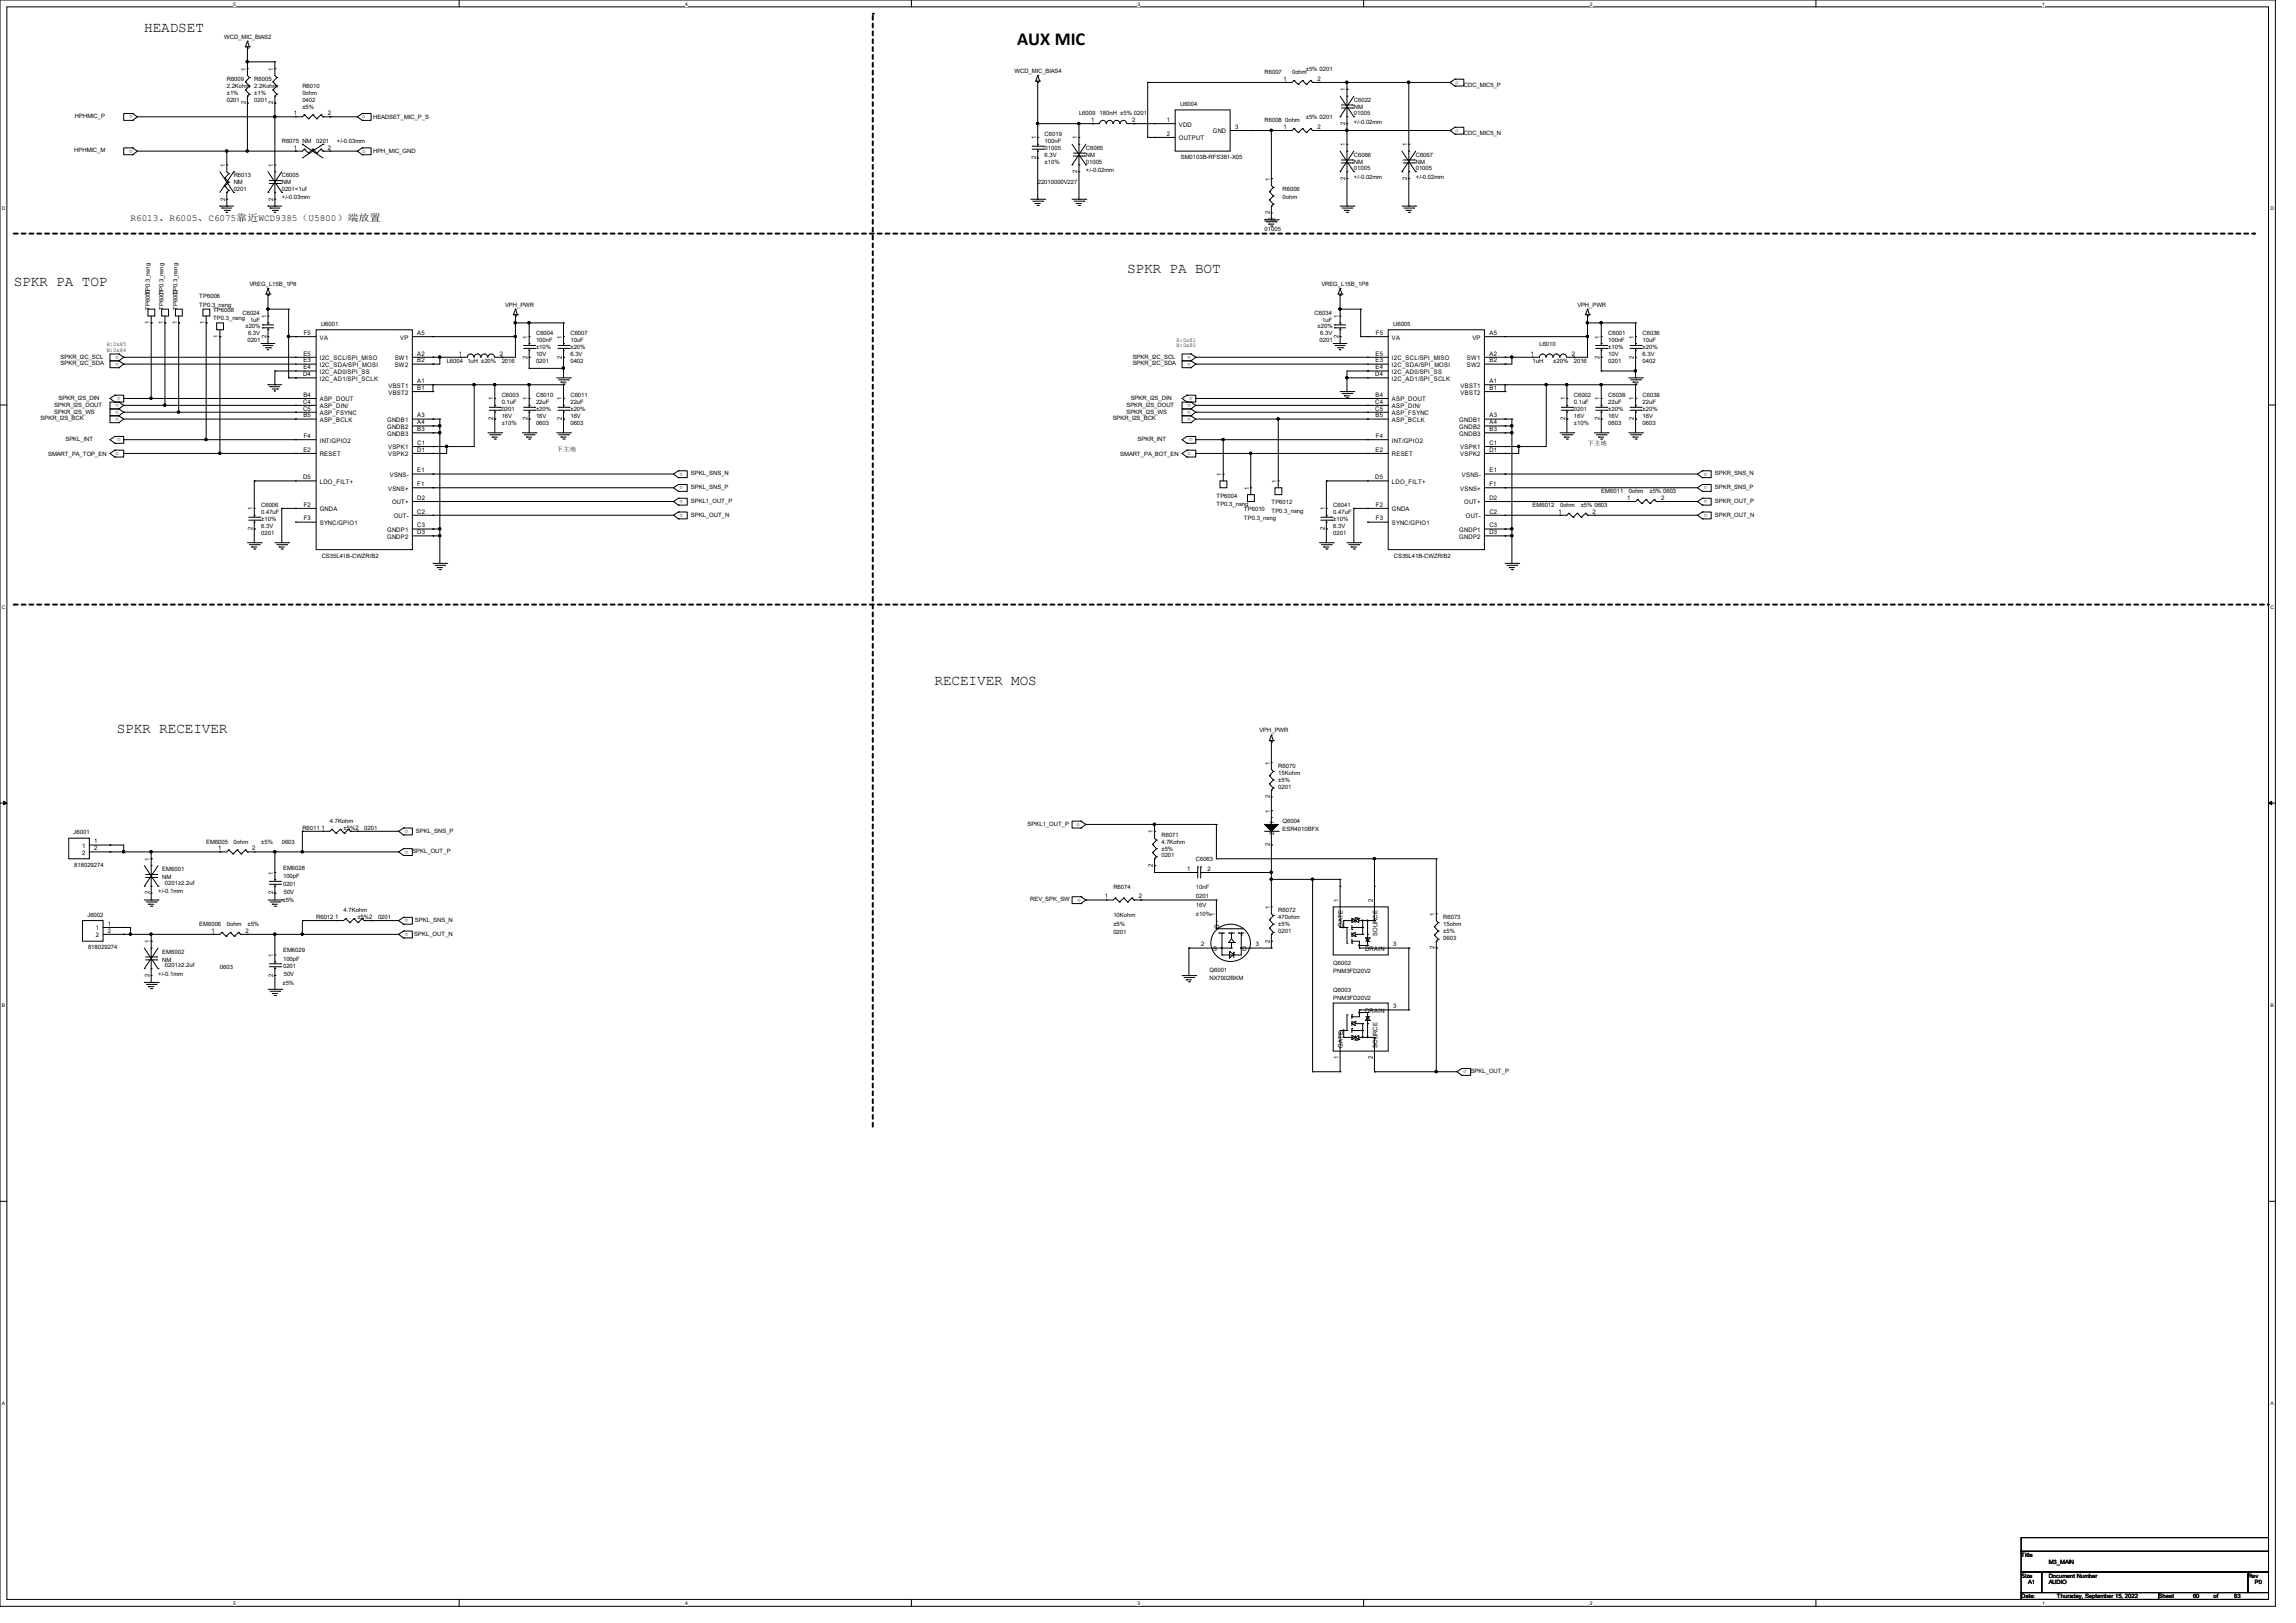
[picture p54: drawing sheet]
<svg xmlns="http://www.w3.org/2000/svg" width="297mm" height="210mm" viewBox="0 0 297 210" stroke-linecap="round" stroke-linejoin="round" font-family="sans-serif">
<defs><g id="words">
<text font-size="2.4" x="131.6" y="5.8">AUX MIC</text>
<g font-size="1.9">
<text x="18.7" y="4.1">HEADSET</text>
<text x="145.8" y="35.3">SPKR PA BOT</text>
<text x="1.8" y="37">SPKR PA TOP</text>
<text x="120.9" y="88.6">RECEIVER MOS</text>
<text x="15.1" y="94.8">SPKR RECEIVER</text>
</g>
<text font-size="1.2" x="16.9" y="28.6">R6013、R6005、C6075靠近WCD9385（U5800）端放置</text>
<g font-size=".8">
<text x="29" y="5">WCD_MIC_BIAS2</text>
<text x="29.3" y="10.5">R6009</text>
<text x="29.3" y="11.4">2.2Kohm 2.2Kohm</text>
<text x="31.8" y="9.1" transform="rotate(-90 31.8 9.1)">1</text>
<text x="32.9" y="10.5">R6005</text>
<text x="35.3" y="9.1" transform="rotate(-90 35.3 9.1)">1</text>
<text x="39.1" y="11.4">R6010</text>
<text x="131.2" y="9.4">WCD_MIC_BIAS4</text>
<text x="163.6" y="9.6">R6007</text>
<text x="166" y="10.5">1</text>
<text x="167.1" y="9.6">0ohm</text>
<text x="168.9" y="9.2">±5% 0201</text>
<text x="170.4" y="10.5">2</text>
<text x="174" y="11.8" transform="rotate(-90 174 11.8)">1</text>
<text x="188.2" y="10.9">o</text>
<text x="189.4" y="11.2">CDC_MIC5_P</text>
<text x="9.7" y="15.3">HPHMIC_P</text>
<text x="17.1" y="14.9" transform="rotate(-180 17.1 14.9)">o</text>
<text x="29.3" y="12.3">±1%</text>
<text x="29.3" y="13.2">0201</text>
<text x="31.8" y="13.5" transform="rotate(-90 31.8 13.5)">2</text>
<text x="32.9" y="12.3">±1%</text>
<text x="32.9" y="13.2">0201</text>
<text x="35.3" y="13.5" transform="rotate(-90 35.3 13.5)">2</text>
<text x="38" y="14.9">1</text>
<text x="39.1" y="12.3">0ohm</text>
<text x="39.1" y="14.1">±5%</text>
<text x="39.1" y="13.2">0402</text>
<text x="42.4" y="14.9">2</text>
<text x="46.9" y="15.3">o</text>
<text x="48.3" y="15.4">HEADSET_MIC_P_S</text>
<text x="135.1" y="17.6">C6019</text>
<text x="139.6" y="14.9">L6009</text>
<text x="141.1" y="15.8">1</text>
<text x="142.3" y="14.9">180nH ±5% 0201</text>
<text x="146.4" y="15.8">2</text>
<text x="150.9" y="15.8">1</text>
<text x="150.9" y="17.6">2</text>
<text x="152.5" y="16.4">VDD</text>
<text x="152.7" y="13.7">U6004</text>
<text x="156.9" y="17.3">GND</text>
<text x="159.8" y="16.7">3</text>
<text x="163.6" y="15.8">R6008 0ohm</text>
<text x="166" y="16.7">1</text>
<text x="168.9" y="15.4">±5% 0201</text>
<text x="170.4" y="16.7">2</text>
<text x="174" y="16.2" transform="rotate(-90 174 16.2)">2</text>
<text x="175.1" y="13.2">C6022</text>
<text x="175.1" y="14.1">NM</text>
<text x="175.1" y="14.9">01005</text>
<text x="175.1" y="16">+/-0.02mm</text>
<text x="188.2" y="17.1">o</text>
<text x="189.4" y="17.4">CDC_MIC5_N</text>
<text x="9.6" y="19.7">HPHMIC_M</text>
<text x="17.1" y="19.4" transform="rotate(-180 17.1 19.4)">o</text>
<text x="29.1" y="21.6" transform="rotate(-90 29.1 21.6)">1</text>
<text x="30.2" y="22.9">R6013</text>
<text x="30.2" y="23.8">NM</text>
<text x="35.3" y="21.6" transform="rotate(-90 35.3 21.6)">1</text>
<text x="36.5" y="22.9">C6005</text>
<text x="36.5" y="23.8">NM</text>
<text x="36.5" y="18.5">R6075 NM</text>
<text x="38" y="19.3">1</text>
<text x="40.9" y="18.5">0201</text>
<text x="42.4" y="19.3">2</text>
<text x="43.6" y="18.5">+/-0.03mm</text>
<text x="46.9" y="19.8">o</text>
<text x="48.3" y="19.9">HPH_MIC_GND</text>
<text x="134" y="20.6" transform="rotate(-90 134 20.6)">2</text>
<text x="134" y="18" transform="rotate(-90 134 18)">1</text>
<text x="134.2" y="23.8">22010000V227</text>
<text x="135.1" y="18.5">100nF</text>
<text x="135.1" y="19.4">01005</text>
<text x="135.1" y="20.3">6.3V</text>
<text x="135.1" y="21.2">±10%</text>
<text x="139.4" y="22.4" transform="rotate(-90 139.4 22.4)">2</text>
<text x="139.4" y="18" transform="rotate(-90 139.4 18)">1</text>
<text x="140.5" y="19.4">C6065</text>
<text x="140.5" y="20.3">NM</text>
<text x="140.5" y="21.2">01005</text>
<text x="140.5" y="22.2">+/-0.02mm</text>
<text x="152.5" y="18.2">OUTPUT</text>
<text x="152.7" y="20.6">SM0103B-RFS381-X05</text>
<text x="164.2" y="23.4" transform="rotate(-90 164.2 23.4)">1</text>
<text x="174" y="23.3" transform="rotate(-90 174 23.3)">2</text>
<text x="174" y="18.9" transform="rotate(-90 174 18.9)">1</text>
<text x="175.1" y="20.3">C6066</text>
<text x="175.1" y="21.2">NM</text>
<text x="175.1" y="22.1">01005</text>
<text x="175.1" y="23.1">+/-0.02mm</text>
<text x="182" y="23.3" transform="rotate(-90 182 23.3)">2</text>
<text x="182" y="18.9" transform="rotate(-90 182 18.9)">1</text>
<text x="183.1" y="20.3">C6067</text>
<text x="183.1" y="21.2">NM</text>
<text x="183.1" y="22.1">01005</text>
<text x="183.1" y="23.1">+/-0.02mm</text>
<text x="29.1" y="26" transform="rotate(-90 29.1 26)">2</text>
<text x="30.2" y="24.7">0201</text>
<text x="35.3" y="26" transform="rotate(-90 35.3 26)">2</text>
<text x="36.5" y="24.7">0201&lt;1uf</text>
<text x="36.5" y="25.8">+/-0.03mm</text>
<text x="163.6" y="28.7">±5%</text>
<text x="163.6" y="29.9">01005</text>
<text x="164.2" y="27.7" transform="rotate(-90 164.2 27.7)">2</text>
<text x="165.9" y="24.7">R6006</text>
<text x="165.9" y="25.8">0ohm</text>
<text x="19.3" y="42" transform="rotate(-90 19.3 42)">1</text>
<text x="19.4" y="40.1" transform="rotate(-90 19.4 40.1)">TP6000</text>
<text x="19.4" y="38.1" transform="rotate(-90 19.4 38.1)">TP0.3_nsng</text>
<text x="21.1" y="42" transform="rotate(-90 21.1 42)">1</text>
<text x="21.2" y="40.1" transform="rotate(-90 21.2 40.1)">TP6001</text>
<text x="21.2" y="38.1" transform="rotate(-90 21.2 38.1)">TP0.3_nsng</text>
<text x="22.9" y="42" transform="rotate(-90 22.9 42)">1</text>
<text x="22.9" y="40.1" transform="rotate(-90 22.9 40.1)">TP6002</text>
<text x="22.9" y="38.1" transform="rotate(-90 22.9 38.1)">TP0.3_nsng</text>
<text x="25.8" y="38.6">TP6006</text>
<text x="25.8" y="39.7">TP0.3_nsng</text>
<text x="26.5" y="42" transform="rotate(-90 26.5 42)">1</text>
<text x="27.6" y="40.4">TP6008</text>
<text x="27.6" y="41.4">TP0.3_nsng</text>
<text x="31.4" y="40.7">C6024</text>
<text x="32.3" y="37">VREG_L15B_1P8</text>
<text x="32.3" y="41.6">1uF</text>
<text x="34.5" y="41.2" transform="rotate(-90 34.5 41.2)">1</text>
<text x="65.4" y="39.7">VPH_PWR</text>
<text x="170.1" y="40.7">C6034</text>
<text x="171" y="37">VREG_L15B_1P8</text>
<text x="171" y="41.6">1uF</text>
<text x="173.1" y="41.2" transform="rotate(-90 173.1 41.2)">1</text>
<text x="204.1" y="39.7">VPH_PWR</text>
<text x="7.8" y="46.4">SPKR_I2C_SCL</text>
<text x="7.8" y="47.3">SPKR_I2C_SDA</text>
<text x="13.8" y="44.7">R:0x85</text>
<text x="13.8" y="45.5">W:0x84</text>
<text x="15.4" y="46.1" transform="rotate(-180 15.4 46.1)">o</text>
<text x="15.4" y="46.9" transform="rotate(-180 15.4 46.9)">o</text>
<text x="28.2" y="43.7" transform="rotate(-90 28.2 43.7)">1</text>
<text x="31.8" y="42.5">±20%</text>
<text x="32" y="44.3">0201</text>
<text x="32.1" y="43.4">6.3V</text>
<text x="34.5" y="43.7" transform="rotate(-90 34.5 43.7)">2</text>
<text x="39.2" y="46.9">E3</text>
<text x="39.2" y="47.8">E4</text>
<text x="39.2" y="46">E5</text>
<text x="39.3" y="43.3">F5</text>
<text x="41.4" y="47.5">I2C_SDA/SPI_MOSI</text>
<text x="41.4" y="46.6">I2C_SCL/SPI_MISO</text>
<text x="41.4" y="43.9">VA</text>
<text x="41.5" y="42.2">U6001</text>
<text x="51.1" y="46.6">SW1</text>
<text x="51.1" y="47.5">SW2</text>
<text x="51.8" y="43.9">VP</text>
<text x="54" y="46">A2</text>
<text x="54" y="43.3">A5</text>
<text x="54" y="46.9">B2</text>
<text x="57.8" y="46.9">L6004</text>
<text x="59.4" y="46">1</text>
<text x="60.5" y="46.9">1uH ±20%</text>
<text x="64.6" y="46">2</text>
<text x="64.9" y="46.9">2016</text>
<text x="68.2" y="46.4" transform="rotate(-90 68.2 46.4)">2</text>
<text x="68.2" y="43.8" transform="rotate(-90 68.2 43.8)">1</text>
<text x="69.3" y="43.4">C6004</text>
<text x="69.3" y="44.3">100nF</text>
<text x="69.3" y="46.9">0201</text>
<text x="69.3" y="46.1">10V</text>
<text x="69.3" y="45.2">±10%</text>
<text x="72.7" y="46.4" transform="rotate(-90 72.7 46.4)">2</text>
<text x="72.7" y="43.8" transform="rotate(-90 72.7 43.8)">1</text>
<text x="73.8" y="43.4">C6007</text>
<text x="73.8" y="44.3">10uF</text>
<text x="73.8" y="46.9">0402</text>
<text x="73.8" y="46.1">6.3V</text>
<text x="73.8" y="45.2">±20%</text>
<text x="146.5" y="46.4">SPKR_I2C_SCL</text>
<text x="146.5" y="47.3">SPKR_I2C_SDA</text>
<text x="152.2" y="44.2">R:0x81</text>
<text x="152.2" y="45">W:0x80</text>
<text x="154.1" y="46.1" transform="rotate(-180 154.1 46.1)">o</text>
<text x="154.1" y="46.9" transform="rotate(-180 154.1 46.9)">o</text>
<text x="170.4" y="42.5">±20%</text>
<text x="170.7" y="44.3">0201</text>
<text x="170.8" y="43.4">6.3V</text>
<text x="173.1" y="43.7" transform="rotate(-90 173.1 43.7)">2</text>
<text x="177.9" y="46.9">E3</text>
<text x="177.9" y="47.8">E4</text>
<text x="177.9" y="46">E5</text>
<text x="178" y="43.3">F5</text>
<text x="180.1" y="47.5">I2C_SDA/SPI_MOSI</text>
<text x="180.1" y="46.6">I2C_SCL/SPI_MISO</text>
<text x="180.1" y="43.9">VA</text>
<text x="180.2" y="42.2">U6005</text>
<text x="189.7" y="46.6">SW1</text>
<text x="189.7" y="47.5">SW2</text>
<text x="190.5" y="43.9">VP</text>
<text x="192.7" y="46">A2</text>
<text x="192.7" y="43.3">A5</text>
<text x="192.7" y="46.9">B2</text>
<text x="198" y="46">1</text>
<text x="198.3" y="46.9">1uH</text>
<text x="199.1" y="44.7">L6010</text>
<text x="200.9" y="46.9">±20%</text>
<text x="203.3" y="46">2</text>
<text x="203.6" y="46.9">2016</text>
<text x="206.9" y="46.4" transform="rotate(-90 206.9 46.4)">2</text>
<text x="206.9" y="43.8" transform="rotate(-90 206.9 43.8)">1</text>
<text x="208" y="43.4">C6001</text>
<text x="208" y="44.3">100nF</text>
<text x="208" y="46.9">0201</text>
<text x="208" y="46.1">10V</text>
<text x="208" y="45.2">±10%</text>
<text x="211.4" y="46.4" transform="rotate(-90 211.4 46.4)">2</text>
<text x="211.4" y="43.8" transform="rotate(-90 211.4 43.8)">1</text>
<text x="212.5" y="43.4">C6036</text>
<text x="212.5" y="44.3">10uF</text>
<text x="212.5" y="46.9">0402</text>
<text x="212.5" y="46.1">6.3V</text>
<text x="212.5" y="45.2">±20%</text>
<text x="7" y="53.5">SPKR_I2S_WS</text>
<text x="7" y="52.6">SPKR_I2S_DOUT</text>
<text x="7.6" y="51.7">SPKR_I2S_DIN</text>
<text x="15.4" y="53.2" transform="rotate(-180 15.4 53.2)">o</text>
<text x="15.4" y="52.3" transform="rotate(-180 15.4 52.3)">o</text>
<text x="15.6" y="51.4" transform="rotate(-180 15.6 51.4)">o</text>
<text x="39.2" y="52.2">C4</text>
<text x="39.2" y="53.1">C5</text>
<text x="39.2" y="48.7">D4</text>
<text x="39.2" y="51.3">B4</text>
<text x="41.4" y="51.9">ASP_DOUT</text>
<text x="41.4" y="52.8">ASP_DIN/</text>
<text x="41.4" y="53.7">ASP_FSYNC</text>
<text x="41.4" y="49.3">I2C_AD1/SPI_SCLK</text>
<text x="41.4" y="48.4">I2C_AD0/SPI_SS</text>
<text x="50.3" y="50.2">VBST1</text>
<text x="50.3" y="51.1">VBST2</text>
<text x="54" y="49.6">A1</text>
<text x="54" y="50.5">B1</text>
<text x="63.8" y="51.8" transform="rotate(-90 63.8 51.8)">1</text>
<text x="64.9" y="51.4">C6003</text>
<text x="64.9" y="52.3">0.1uF</text>
<text x="64.9" y="53.2">0201</text>
<text x="68.2" y="51.8" transform="rotate(-90 68.2 51.8)">1</text>
<text x="69.3" y="51.4">C6010</text>
<text x="69.3" y="52.3">22uF</text>
<text x="69.3" y="53.2">±20%</text>
<text x="72.7" y="51.8" transform="rotate(-90 72.7 51.8)">1</text>
<text x="73.8" y="51.4">C6011</text>
<text x="73.8" y="52.3">22uF</text>
<text x="73.8" y="53.2">±20%</text>
<text x="145.7" y="52.6">SPKR_I2S_DOUT</text>
<text x="145.7" y="53.5">SPKR_I2S_WS</text>
<text x="146.3" y="51.7">SPKR_I2S_DIN</text>
<text x="154.1" y="52.3" transform="rotate(-180 154.1 52.3)">o</text>
<text x="154.1" y="53.2" transform="rotate(-180 154.1 53.2)">o</text>
<text x="154.3" y="51.4" transform="rotate(-180 154.3 51.4)">o</text>
<text x="177.9" y="52.2">C4</text>
<text x="177.9" y="53.1">C5</text>
<text x="177.9" y="48.7">D4</text>
<text x="177.9" y="51.3">B4</text>
<text x="180.1" y="51.9">ASP_DOUT</text>
<text x="180.1" y="52.8">ASP_DIN/</text>
<text x="180.1" y="53.7">ASP_FSYNC</text>
<text x="180.1" y="49.3">I2C_AD1/SPI_SCLK</text>
<text x="180.1" y="48.4">I2C_AD0/SPI_SS</text>
<text x="188.9" y="50.2">VBST1</text>
<text x="188.9" y="51.1">VBST2</text>
<text x="192.7" y="49.6">A1</text>
<text x="192.7" y="50.5">B1</text>
<text x="202.5" y="51.8" transform="rotate(-90 202.5 51.8)">1</text>
<text x="203.6" y="51.4">C6002</text>
<text x="203.6" y="52.3">0.1uF</text>
<text x="203.6" y="53.2">0201</text>
<text x="206.9" y="51.8" transform="rotate(-90 206.9 51.8)">1</text>
<text x="208" y="51.4">C6038</text>
<text x="208" y="52.3">22uF</text>
<text x="208" y="53.2">±20%</text>
<text x="211.4" y="51.8" transform="rotate(-90 211.4 51.8)">1</text>
<text x="212.5" y="51.4">C6039</text>
<text x="212.5" y="52.3">22uF</text>
<text x="212.5" y="53.2">±20%</text>
<text x="5.2" y="54.4">SPKR_I2S_BCK</text>
<text x="6.2" y="59">SMART_PA_TOP_EN</text>
<text x="8.5" y="57.1">SPKL_INT</text>
<text x="14.9" y="58.9">o</text>
<text x="15.4" y="54.1" transform="rotate(-180 15.4 54.1)">o</text>
<text x="15.6" y="56.7" transform="rotate(-180 15.6 56.7)">o</text>
<text x="39.2" y="54">B5</text>
<text x="39.2" y="58.5">E2</text>
<text x="39.3" y="56.7">F4</text>
<text x="41.4" y="54.6">ASP_BCLK</text>
<text x="41.4" y="59.1">RESET</text>
<text x="41.4" y="57.3">INT/GPIO2</text>
<text x="50.1" y="54.6">GNDB1</text>
<text x="50.1" y="55.5">GNDB2</text>
<text x="50.1" y="56.4">GNDB3</text>
<text x="50.2" y="58.2">VSPK1</text>
<text x="50.2" y="59.1">VSPK2</text>
<text x="54" y="54">A3</text>
<text x="54" y="54.9">A4</text>
<text x="54" y="55.8">B3</text>
<text x="54" y="57.6">C1</text>
<text x="54" y="58.5">D1</text>
<text x="63.8" y="54.4" transform="rotate(-90 63.8 54.4)">2</text>
<text x="64.9" y="54.1">16V</text>
<text x="64.9" y="54.9">±10%</text>
<text x="68.2" y="54.4" transform="rotate(-90 68.2 54.4)">2</text>
<text x="69.3" y="54.9">0603</text>
<text x="69.3" y="54.1">16V</text>
<text x="72" y="58.4">下主地</text>
<text x="72.7" y="54.4" transform="rotate(-90 72.7 54.4)">2</text>
<text x="73.8" y="54.9">0603</text>
<text x="73.8" y="54.1">16V</text>
<text x="143.9" y="54.4">SPKR_I2S_BCK</text>
<text x="144.9" y="59">SMART_PA_BOT_EN</text>
<text x="147.2" y="57.1">SPKR_INT</text>
<text x="153.6" y="58.9">o</text>
<text x="154.1" y="54.1" transform="rotate(-180 154.1 54.1)">o</text>
<text x="154.3" y="56.7" transform="rotate(-180 154.3 56.7)">o</text>
<text x="177.9" y="54">B5</text>
<text x="177.9" y="58.5">E2</text>
<text x="178" y="56.7">F4</text>
<text x="180.1" y="54.6">ASP_BCLK</text>
<text x="180.1" y="59.1">RESET</text>
<text x="180.1" y="57.3">INT/GPIO2</text>
<text x="188.8" y="54.6">GNDB1</text>
<text x="188.8" y="55.5">GNDB2</text>
<text x="188.8" y="56.4">GNDB3</text>
<text x="188.9" y="58.2">VSPK1</text>
<text x="188.9" y="59.1">VSPK2</text>
<text x="192.7" y="54">A3</text>
<text x="192.7" y="54.9">A4</text>
<text x="192.7" y="55.8">B3</text>
<text x="192.7" y="57.6">C1</text>
<text x="192.7" y="58.5">D1</text>
<text x="202.5" y="54.4" transform="rotate(-90 202.5 54.4)">2</text>
<text x="203.6" y="54.1">16V</text>
<text x="203.6" y="54.9">±10%</text>
<text x="205.4" y="57.5">下主地</text>
<text x="206.9" y="54.4" transform="rotate(-90 206.9 54.4)">2</text>
<text x="208" y="54.9">0603</text>
<text x="208" y="54.1">16V</text>
<text x="211.4" y="54.4" transform="rotate(-90 211.4 54.4)">2</text>
<text x="212.5" y="54.9">0603</text>
<text x="212.5" y="54.1">16V</text>
<text x="33.8" y="65.6">C6006</text>
<text x="39.2" y="62">D5</text>
<text x="39.3" y="65.6">F2</text>
<text x="41.4" y="62.6">LDO_FILT+</text>
<text x="50.2" y="63.5">VSNS+</text>
<text x="50.4" y="61.7">VSNS-</text>
<text x="50.7" y="65.3">OUT+</text>
<text x="54" y="64.7">D2</text>
<text x="54" y="61.1">E1</text>
<text x="54" y="62.9">F1</text>
<text x="88.4" y="61.2" transform="rotate(-180 88.4 61.2)">o</text>
<text x="88.4" y="62.9" transform="rotate(-180 88.4 62.9)">o</text>
<text x="88.4" y="64.7" transform="rotate(-180 88.4 64.7)">o</text>
<text x="89.4" y="61.5">SPKL_SNS_N</text>
<text x="89.4" y="63.3">SPKL_SNS_P</text>
<text x="89.4" y="65.1">SPKL1_OUT_P</text>
<text x="157.4" y="64.4">TP6004</text>
<text x="157.4" y="65.4">TP0.3_nsng</text>
<text x="158" y="61.6" transform="rotate(-90 158 61.6)">1</text>
<text x="161.6" y="63.4" transform="rotate(-90 161.6 63.4)">1</text>
<text x="164.5" y="65.3">TP6012</text>
<text x="165.1" y="62.5" transform="rotate(-90 165.1 62.5)">1</text>
<text x="172.5" y="65.6">C6041</text>
<text x="177.9" y="62">D5</text>
<text x="178" y="65.6">F2</text>
<text x="180.1" y="62.6">LDO_FILT+</text>
<text x="188.9" y="63.5">VSNS+</text>
<text x="189.1" y="61.7">VSNS-</text>
<text x="189.4" y="65.3">OUT+</text>
<text x="192.7" y="64.7">D2</text>
<text x="192.7" y="61.1">E1</text>
<text x="192.7" y="62.9">F1</text>
<text x="198.3" y="65.6">EM6012</text>
<text x="201.8" y="65.6">0ohm</text>
<text x="204.5" y="65.6">±5% 0603</text>
<text x="207.1" y="63.8">EM6011</text>
<text x="210.5" y="64.7">1</text>
<text x="210.7" y="63.8">0ohm</text>
<text x="213.4" y="63.8">±5% 0603</text>
<text x="214.9" y="64.7">2</text>
<text x="220.8" y="61.2" transform="rotate(-180 220.8 61.2)">o</text>
<text x="220.8" y="62.9" transform="rotate(-180 220.8 62.9)">o</text>
<text x="220.8" y="64.7" transform="rotate(-180 220.8 64.7)">o</text>
<text x="221.8" y="61.5">SPKR_SNS_N</text>
<text x="221.8" y="63.3">SPKR_SNS_P</text>
<text x="221.8" y="65.1">SPKR_OUT_P</text>
<text x="32.7" y="68.6" transform="rotate(-90 32.7 68.6)">2</text>
<text x="32.7" y="66" transform="rotate(-90 32.7 66)">1</text>
<text x="33.8" y="66.5">0.47uF</text>
<text x="33.8" y="69.2">0201</text>
<text x="33.8" y="68.3">6.3V</text>
<text x="33.8" y="67.4">±10%</text>
<text x="39.3" y="67.3">F3</text>
<text x="41.4" y="66.2">GNDA</text>
<text x="41.4" y="67.9">SYNC/GPIO1</text>
<text x="50.1" y="68.8">GNDP1</text>
<text x="50.1" y="69.7">GNDP2</text>
<text x="50.9" y="67.1">OUT-</text>
<text x="54" y="66.5">C2</text>
<text x="54" y="68.2">C3</text>
<text x="54" y="69.1">D3</text>
<text x="88.4" y="66.5" transform="rotate(-180 88.4 66.5)">o</text>
<text x="89.4" y="66.8">SPKL_OUT_N</text>
<text x="160.9" y="66.2">TP6010</text>
<text x="160.9" y="67.2">TP0.3_nsng</text>
<text x="164.5" y="66.3">TP0.3_nsng</text>
<text x="171.4" y="68.6" transform="rotate(-90 171.4 68.6)">2</text>
<text x="171.4" y="66" transform="rotate(-90 171.4 66)">1</text>
<text x="172.5" y="66.5">0.47uF</text>
<text x="172.5" y="69.2">0201</text>
<text x="172.5" y="68.3">6.3V</text>
<text x="172.5" y="67.4">±10%</text>
<text x="178" y="67.3">F3</text>
<text x="180.1" y="66.2">GNDA</text>
<text x="180.1" y="67.9">SYNC/GPIO1</text>
<text x="188.8" y="68.8">GNDP1</text>
<text x="188.8" y="69.7">GNDP2</text>
<text x="189.6" y="67.1">OUT-</text>
<text x="192.7" y="66.5">C2</text>
<text x="192.7" y="68.2">C3</text>
<text x="192.7" y="69.1">D3</text>
<text x="201.6" y="66.5">1</text>
<text x="206" y="66.5">2</text>
<text x="220.8" y="66.5" transform="rotate(-180 220.8 66.5)">o</text>
<text x="221.8" y="66.8">SPKR_OUT_N</text>
<text x="41.6" y="72.2">CS35L41B-CWZR/B2</text>
<text x="180.3" y="72.2">CS35L41B-CWZR/B2</text>
<text x="162.9" y="94.8">VPH_PWR</text>
<text x="164.2" y="98.9" transform="rotate(-90 164.2 98.9)">1</text>
<text x="165.4" y="99.4">R6070</text>
<text x="165.4" y="100.3">15Kohm</text>
<text x="165.4" y="101.2">±5%</text>
<text x="9.5" y="107.9">J6001</text>
<text x="39.1" y="107.4">R6011</text>
<text x="41.6" y="107.4">1</text>
<text x="42.7" y="106.5">4.7Kohm</text>
<text x="44.5" y="107.4">±5%2</text>
<text x="47.1" y="107.4">0201</text>
<text x="52.8" y="107.4" transform="rotate(-180 52.8 107.4)">o</text>
<text x="53.8" y="107.7">SPKL_SNS_P</text>
<text x="132.9" y="106.8">SPKL1_OUT_P</text>
<text x="139.2" y="106.9">o</text>
<text x="149.1" y="107.8" transform="rotate(-90 149.1 107.8)">1</text>
<text x="164.2" y="105.2" transform="rotate(-90 164.2 105.2)">1</text>
<text x="164.2" y="103.3" transform="rotate(-90 164.2 103.3)">2</text>
<text x="164.8" y="108" transform="rotate(-90 164.8 108)">2</text>
<text x="164.8" y="106.7" transform="rotate(-90 164.8 106.7)">1</text>
<text x="165.4" y="102.1">0201</text>
<text x="165.9" y="106.5">Q6004</text>
<text x="165.9" y="107.6">ESR4010BFX</text>
<text x="9.6" y="112.2">818029274</text>
<text x="10.6" y="109.7">1</text>
<text x="10.6" y="110.6">2</text>
<text x="12.2" y="109.1">1</text>
<text x="12.2" y="110">2</text>
<text x="19.3" y="111.4" transform="rotate(-90 19.3 111.4)">1</text>
<text x="21" y="112.7">EM6001</text>
<text x="21" y="113.8">NM</text>
<text x="26.7" y="109.2">EM6005</text>
<text x="28.2" y="110">1</text>
<text x="30.2" y="109.2">0ohm</text>
<text x="32.6" y="110">2</text>
<text x="33.8" y="109.2">±5%</text>
<text x="35.3" y="113.2" transform="rotate(-90 35.3 113.2)">1</text>
<text x="36.5" y="109.2">0603</text>
<text x="36.6" y="112.6">EM6028</text>
<text x="36.6" y="113.6">100pF</text>
<text x="52.8" y="110.1" transform="rotate(-180 52.8 110.1)">o</text>
<text x="53.3" y="110.4">SPKL_OUT_P</text>
<text x="149.1" y="112.2" transform="rotate(-90 149.1 112.2)">2</text>
<text x="150.2" y="108.3">R6071</text>
<text x="150.2" y="109.2">4.7Kohm</text>
<text x="150.2" y="110.1">±5%</text>
<text x="150.2" y="111">0201</text>
<text x="153.6" y="112.7">1</text>
<text x="154.7" y="111.4">C6063</text>
<text x="156.2" y="112.7">2</text>
<text x="164.2" y="109.5" transform="rotate(-90 164.2 109.5)">2</text>
<text x="11.3" y="118.6">J6002</text>
<text x="14" y="119.8">1</text>
<text x="19.3" y="115.7" transform="rotate(-90 19.3 115.7)">2</text>
<text x="20.4" y="115.6">+/-0.1mm</text>
<text x="21.3" y="114.5">0201≥2.2uf</text>
<text x="25.8" y="119.8">EM6006</text>
<text x="29.3" y="119.8">0ohm</text>
<text x="32" y="119.8">±5%</text>
<text x="35.3" y="115.7" transform="rotate(-90 35.3 115.7)">2</text>
<text x="36.5" y="116.8">±5%</text>
<text x="36.6" y="114.6">0201</text>
<text x="36.7" y="115.7">50V</text>
<text x="40.9" y="119">R6012</text>
<text x="43.4" y="118.9">1</text>
<text x="44.5" y="118.1">4.7Kohm</text>
<text x="46.2" y="119">±5%2</text>
<text x="48.9" y="119">0201</text>
<text x="52.8" y="119" transform="rotate(-180 52.8 119)">o</text>
<text x="53.7" y="119.3">SPKL_SNS_N</text>
<text x="133.3" y="116.6">REV_SPK_SW</text>
<text x="139.8" y="116.3" transform="rotate(-180 139.8 116.3)">o</text>
<text x="142.9" y="116.2">1</text>
<text x="144" y="115">R6074</text>
<text x="144" y="118.6">10Kohm</text>
<text x="144" y="119.8">±5%</text>
<text x="147.3" y="116.2">2</text>
<text x="154.7" y="115.1">10nF</text>
<text x="154.7" y="116.2">0201</text>
<text x="154.7" y="117.3">16V</text>
<text x="154.7" y="118.5">±10%</text>
<text x="157.1" y="118.5" transform="rotate(-90 157.1 118.5)">1</text>
<text x="164.2" y="117.6" transform="rotate(-90 164.2 117.6)">1</text>
<text x="165.4" y="118.1">R6072</text>
<text x="165.4" y="119">470ohm</text>
<text x="165.4" y="119.8">±5%</text>
<text x="173.1" y="116.7" transform="rotate(-90 173.1 116.7)">1</text>
<text x="173.7" y="119.9" transform="rotate(-90 173.7 119.9)">GATE</text>
<text x="177.6" y="116.7" transform="rotate(-90 177.6 116.7)">2</text>
<text x="185.6" y="118.5" transform="rotate(-90 185.6 118.5)">1</text>
<text x="186.7" y="119">R6073</text>
<text x="186.7" y="119.8">15ohm</text>
<text x="11.4" y="122.9">818029274</text>
<text x="12.4" y="120.4">1</text>
<text x="12.4" y="121.3">2</text>
<text x="14" y="120.7">2</text>
<text x="19.3" y="122.1" transform="rotate(-90 19.3 122.1)">1</text>
<text x="21" y="123.4">EM6002</text>
<text x="21" y="124.5">NM</text>
<text x="21.3" y="125.2">0201≥2.2uf</text>
<text x="27.3" y="120.7">1</text>
<text x="28.4" y="125.3">0603</text>
<text x="31.8" y="120.7">2</text>
<text x="35.3" y="123.8" transform="rotate(-90 35.3 123.8)">1</text>
<text x="36.6" y="123.2">EM6029</text>
<text x="36.6" y="124.3">100pF</text>
<text x="36.6" y="125.3">0201</text>
<text x="52.8" y="120.7" transform="rotate(-180 52.8 120.7)">o</text>
<text x="53.6" y="121.1">SPKL_OUT_N</text>
<text x="144" y="120.9">0201</text>
<text x="155.4" y="122.5">2</text>
<text x="156.5" y="125.7">Q6001</text>
<text x="156.9" y="123.1">S</text>
<text x="157.7" y="120.2" transform="rotate(-90 157.7 120.2)">G</text>
<text x="160.7" y="123.1">D</text>
<text x="162.4" y="122.5">3</text>
<text x="164.2" y="122" transform="rotate(-90 164.2 122)">2</text>
<text x="165.4" y="120.7">0201</text>
<text x="172.5" y="124.8">Q6002</text>
<text x="172.5" y="125.9">PNM3FD20V2</text>
<text x="176.6" y="123.1">DRAIN</text>
<text x="178.2" y="121.1" transform="rotate(-90 178.2 121.1)">SOURCE</text>
<text x="180.2" y="122.5">3</text>
<text x="185.6" y="122.9" transform="rotate(-90 185.6 122.9)">2</text>
<text x="186.7" y="120.7">±5%</text>
<text x="186.7" y="121.6">0603</text>
<text x="19.3" y="126.4" transform="rotate(-90 19.3 126.4)">2</text>
<text x="20.4" y="126.2">+/-0.1mm</text>
<text x="35.3" y="126.4" transform="rotate(-90 35.3 126.4)">2</text>
<text x="36.5" y="127.4">±5%</text>
<text x="36.7" y="126.3">50V</text>
<text x="156.5" y="126.8">NX7002BKM</text>
<text x="172.5" y="128.4">Q6003</text>
<text x="172.5" y="129.5">PNM3FD20V2</text>
<text x="176.6" y="131.1">DRAIN</text>
<text x="180.2" y="130.5">3</text>
<text x="173.1" y="137.1" transform="rotate(-90 173.1 137.1)">1</text>
<text x="173.7" y="135.6" transform="rotate(-90 173.7 135.6)">GATE</text>
<text x="177.6" y="137.1" transform="rotate(-90 177.6 137.1)">2</text>
<text x="178.2" y="135.6" transform="rotate(-90 178.2 135.6)">SOURCE</text>
<text x="189.7" y="138.5" transform="rotate(-180 189.7 138.5)">o</text>
<text x="190.3" y="138.9">SPKL_OUT_P</text>
<text x="261.5" y="201.5">Title</text>
<text x="265" y="202.4">M3_MAIN</text>
<text x="261.5" y="204.1">Size</text>
<text x="261.5" y="206.8">Date:</text>
<text x="262.4" y="205">A1</text>
<text x="265" y="204.1">Document Number</text>
<text x="265" y="205">AUDIO</text>
<text x="266.1" y="206.8">Thursday, September 15, 2022</text>
<text x="279.2" y="206.8">Sheet</text>
<text x="283.7" y="206.8">60</text>
<text x="286.4" y="206.8">of</text>
<text x="289" y="206.8">83</text>
<text x="290.8" y="204.1">Rev</text>
<text x="291.7" y="205">P0</text>
</g>
<g font-size=".6">
<text x="30.1" y=".7">5</text>
<text x="88.6" y=".7">4</text>
<text x="147.2" y=".7">3</text>
<text x="205.7" y=".7">2</text>
<text x="264.2" y=".7">1</text>
<text x=".3" y="27.2">D</text>
<text x="293.7" y="27.2">D</text>
<text x=".3" y="78.7">C</text>
<text x="293.7" y="78.7">C</text>
<text x=".3" y="130.3">B</text>
<text x="293.7" y="130.3">B</text>
<text x=".3" y="181.8">A</text>
<text x="293.7" y="181.8">A</text>
<text x="30.1" y="207.7">5</text>
<text x="88.6" y="207.7">4</text>
<text x="147.2" y="207.7">3</text>
<text x="205.7" y="207.7">2</text>
<text x="264.2" y="207.7">1</text>
</g>
</g></defs>
<path d="M0 0h294.3v207.9h-294.3zM.9 .9h292.6v206.1h-292.6z" fill="none" stroke="#000" stroke-width=".13"/>
<g fill="#fff">
<path d="M30.1 .1h.4v.7h-.4z"/>
<path d="M30.1 207.1h.4v.7h-.4z"/>
</g>
<path d="M59.4 0v.9M59.4 207v.9" fill="none" stroke="#000" stroke-width=".13"/>
<g fill="#fff">
<path d="M88.6 .1h.4v.7h-.4z"/>
<path d="M88.6 207.1h.4v.7h-.4z"/>
</g>
<path d="M117.9 0v.9M117.9 207v.9" fill="none" stroke="#000" stroke-width=".13"/>
<g fill="#fff">
<path d="M147.2 .1h.3v.7h-.3z"/>
<path d="M147.2 207.1h.3v.7h-.3z"/>
</g>
<path d="M176.4 0v.9M176.4 207v.9" fill="none" stroke="#000" stroke-width=".13"/>
<g fill="#fff">
<path d="M205.7 .1h.3v.7h-.3z"/>
<path d="M205.7 207.1h.3v.7h-.3z"/>
</g>
<path d="M234.9 0v.9M234.9 207v.9" fill="none" stroke="#000" stroke-width=".13"/>
<g fill="#fff">
<path d="M264.2 .1h.3v.7h-.3z"/>
<path d="M264.2 207.1h.3v.7h-.3z"/>
<path d="M.3 26.6h.4v.7h-.4z"/>
<path d="M293.7 26.6h.5v.7h-.5z"/>
<path d="M.3 78.1h.4v.8h-.4z"/>
<path d="M293.7 78.1h.5v.8h-.5z"/>
</g>
<path d="M0 52.4h.9M293.5 52.4h.8" fill="none" stroke="#000" stroke-width=".13"/>
<g fill="#fff">
<path d="M.3 129.7h.4v.7h-.4z"/>
<path d="M293.7 129.7h.4v.7h-.4z"/>
</g>
<path d="M0 103.9h.9M293.5 103.9h.8" fill="none" stroke="#000" stroke-width=".13"/>
<path d="M.5 103.7l.4 .2-.4 .2zM293.5 103.9l.4-.2v.4z" fill="#000" stroke="#000" stroke-width=".13"/>
<g fill="#fff">
<path d="M.3 181.2h.3v.7h-.3z"/>
<path d="M293.7 181.2h.4v.7h-.4z"/>
</g>
<g fill="none" stroke="#000" stroke-width=".13">
<path d="M17.1 15.6h.1M17.1 14.7h.1M17.1 14.7h-1.1v.9h1.1M17.1 19.1h.1M17.1 19.1h-1.1v.9h1.1M17.1 14.7l.7 .4M17.1 19.1l.7 .5M17.8 15.1l-.7 .5M17.8 19.6l-.7 .4M29.3 19.6h.1M29.3 19.6v2.6l.3 .3M31.7 6.1h.1"/>
<path d="M31.7 10.6h.1M31.7 11.6h.1M31.7 6.1h.6M31.7 10.6l.6 .5M31.7 11.6l.6 .6M32 6.2h.1M32 5.3h.1M32 12.4h.1M32 8.9h.1M32 13.3h.1M32 8h.1M32 6.1v3.7l.3 .2"/>
<path d="M32 12.4v7.2M32 5.3l-.3 .8M32 5.3l.3 .8M32 8h3.6M32.3 6.1h.1M32.3 10h.1M32.3 11.1h.1M32.3 12.2h.1M32.3 10l-.6 .6M32.3 11.1l-.6 .5M32.3 12.2l-.3 .2M35.3 10.6h.1"/>
<path d="M35.3 11.6h.1M35.3 10.6l.5 .5M35.3 11.6l.5 .6M35.6 12.4h.1M35.6 8.9h.1M35.6 13.3h.1M35.6 8h.1M35.6 15.1h.1M35.6 8v1.8l.2 .2M35.6 12.4v11M35.8 10h.1M35.8 11.1h.1"/>
<path d="M35.8 12.2h.1M35.8 10l-.5 .6M35.8 11.1l-.5 .5M35.8 12.2l-.2 .2M38.2 15.1h.1M38.2 19.6h.1M39.1 18.7h.1M39.1 18.7l2.7 1.7M39.4 14.9h.1M39.4 19.3h.1M39.4 14.9l-.3 .2h-21.3M39.4 14.9l.5 .5"/>
<path d="M39.4 19.3l-.3 .3h-21.3M39.4 19.3l.5 .5M39.9 15.4h.1M39.9 19.8h.1M40.5 14.9h.1M40.5 19.3h.1M40.5 14.9l-.6 .5M40.5 14.9l.5 .5M40.5 19.3l-.6 .5M40.5 19.3l.5 .5M41 15.4h.1M41 19.8h.1"/>
<path d="M41.5 14.9h.1M41.5 19.3h.1M41.5 14.9l-.5 .5M41.5 14.9l.3 .2M41.5 19.3l-.5 .5M41.5 19.3l.3 .3M41.8 15.1h.1M41.8 19.6h.1M41.8 18.7h.1M41.8 15.1h4.4M41.8 18.7l-2.7 1.7M41.8 19.6h4.4"/>
<path d="M42.7 15.1h.1M42.7 19.6h.1M46.2 19.6h.1M46.2 15.1l.7 .5M46.2 19.6l.7 .4M46.9 14.7h.1M46.9 15.6h.1M46.9 14.7h1.1v.9h-1.1M46.9 19.1h.1M46.9 19.1h1.1v.9h-1.1M46.9 14.7l-.7 .4M46.9 19.1l-.7 .5"/>
<path d="M133.5 18.9h1.5M133.5 19.3h1.5M134 10.5h.1M134 10.5h.5M134.2 10.7h.1M134.2 9.8h.1M134.2 16h8a.42 .42 0 0 1 .5-.4 .42 .42 0 0 1 .4 .4M134.2 18.7h.1M134.2 19.6h.1M134.2 17.8h.1M134.2 16h.1M134.2 10.5v8.4"/>
<path d="M134.2 19.3v6.5M134.2 9.8l-.2 .7M134.2 9.8l.3 .7M134.5 10.5h.1M135 18.9h.1M135 19.3h.1M138.7 18.7l1.8 2.6M138.9 19.8h1.4M139.6 18.7h.1M139.6 17.8h.1M139.6 16h.1M139.6 16v3.8"/>
<path d="M140.3 19.8h.1M140.5 18.7l-1.8 2.6M141.4 16h.1M143.1 16a.42 .42 0 0 1 .5-.4 .42 .42 0 0 1 .4 .4M144 16a.42 .42 0 0 1 .4-.4 .42 .42 0 0 1 .5 .4M144.9 16a.42 .42 0 0 1 .4-.4 .42 .42 0 0 1 .5 .4M145.8 16h6.2M146.7 16h.1M148.5 10.7h.1M148.5 17.8h.1M148.5 17.8h3.5M148.5 10.7v7.1"/>
<path d="M149.4 16h.1M149.4 17.8h.1M152 14.2h7.1v5.4h-7.1zM161.8 16.9h.1M164.5 16.9h.1M164.5 16.9v7.1l.2 .3M166.2 10.7h.1M166.2 16.9h.1M167.4 10.4h.1M167.4 16.6h.1M167.4 10.4l-.3 .3h-18.6M167.4 10.4l.5 .5"/>
<path d="M167.4 16.6l-.3 .3h-8M167.4 16.6l.5 .5M167.9 10.9h.1M167.9 17.1h.1M168.5 10.4h.1M168.5 16.6h.1M168.5 10.4l-.6 .5M168.5 10.4l.5 .5M168.5 16.6l-.6 .5M168.5 16.6l.5 .5M169 10.9h.1M169 17.1h.1"/>
<path d="M169.5 10.4h.1M169.5 16.6h.1M169.5 10.4l-.5 .5M169.5 10.4l.3 .3M169.5 16.6l-.5 .5M169.5 16.6l.3 .3M169.8 10.7h.1M169.8 16.9h.1M169.8 10.7h17.8M169.8 16.9h17.8M170.7 10.7h.1M170.7 16.9h.1"/>
<path d="M173.4 15.1h.1M173.4 19.6l1.7 2.6M173.4 12.4l1.7 2.7M173.5 13.6h1.5M173.5 14h1.5M174.2 19.6h.1M174.2 18.7h.1M174.2 12.4h.1M174.2 15.1h.1M174.2 11.6h.1M174.2 16h.1M174.2 16.9h.1"/>
<path d="M174.2 10.7v2.9M174.2 14v6.7M175 13.6h.1M175 14h.1M175.1 15.1h.1M175.1 19.6l-1.7 2.6M175.1 12.4l-1.7 2.7M181.4 19.6l1.7 2.6M182.2 19.6h.1M182.2 18.7h.1M182.2 10.7h.1M182.2 10.7v10"/>
<path d="M183.1 19.6l-1.7 2.6M187.6 16.9h.1M187.6 10.7h.1M187.6 10.7l.6 .4M187.6 16.9l.6 .5M188.2 10.2h.1M188.2 11.1h.1M188.2 10.2h1.2v.9h-1.2M188.2 16.5h.1M188.2 17.4h.1M188.2 16.5h1.2v.9h-1.2M188.2 10.2l-.6 .5"/>
<path d="M188.2 16.5l-.6 .4M17.1 20h.1M28.4 26.7h.1M28.4 26.7h1.8M28.4 22.2l1.8 2.7M28.7 26.9h.1M28.7 26.9h1.3M29 27.2h.7M29.1 23h.1M29.1 24.1h.1M29.1 23l.5 .6M29.1 24.1l.5 .5"/>
<path d="M29.3 27.5h.1M29.3 24.9h.1M29.3 21.3h.1M29.3 25.8h.1M29.3 26.7h.1M29.3 24.9v1.8M29.6 22.5h.1M29.6 23.6h.1M29.6 24.6h.1M29.6 22.5l-.5 .5M29.6 23.6l-.5 .5M29.6 24.6l-.3 .3"/>
<path d="M29.7 27.2h.1M30.2 22.2h.1M30.2 24.9h.1M30.2 22.2l-1.8 2.7M34.4 38.1h.1M34.4 38.1h.5M34.7 26.7h.1M34.7 38.2h.1M34.7 37.3h.1M34.7 24.9h.1M34.7 26.7h1.7M34.7 38.1v3.9"/>
<path d="M34.7 37.3l.2 .8M34.7 37.3l-.3 .8M34.7 22.2l1.7 2.7M34.8 23.4h1.5M34.8 23.7h1.5M34.9 26.9h.1M34.9 38.1h.1M34.9 26.9h1.3M35.2 27.2h.7M35.5 27.5h.1M35.6 22.2h.1M35.6 24.9h.1"/>
<path d="M35.6 21.3h.1M35.6 25.8h.1M35.6 26.7h.1M35.6 23.7v3M35.9 27.2h.1M36.3 23.4h.1M36.3 23.7h.1M36.4 24.9h.1M36.4 22.2l-1.7 2.7M46.9 20h.1M133.3 25.8h1.8M133.6 26h1.3"/>
<path d="M133.9 26.3h.1M133.9 26.3h.7M134.2 26.6h.1M134.2 20.4h.1M134.2 25.8h.1M134.3 26.6h.1M134.9 26h.1M135.1 25.8h.1M138.7 21.3h.1M138.7 25.8h1.8M138.9 20.2h1.4M138.9 26h1.3"/>
<path d="M139.2 26.3h.1M139.2 26.3h.7M139.5 26.6h.2M139.6 21.3h.1M139.6 22.2h.1M139.6 25.8h.1M139.6 20.2v5.6M139.7 26.6h.1M140.2 26h.1M140.3 20.2h.1M140.5 25.8h.1M140.5 21.3h.1"/>
<path d="M163.6 28.4h1.8M163.8 28.7h1.3M164.1 29h.1M164.1 29h.7M164.2 24.8h.1M164.2 25.9h.1M164.2 24.8l.5 .6M164.2 25.9l.5 .5M164.4 29.3h.1M164.5 26.7h.1M164.5 23.1h.1M164.5 27.6h.1"/>
<path d="M164.5 28.4h.1M164.5 26.7v1.7M164.5 29.3h.1M164.7 24.3h.1M164.7 25.4h.1M164.7 26.4h.1M164.7 24.3l-.5 .5M164.7 25.4l-.5 .5M164.7 26.4l-.2 .3M165.1 28.7h.1M165.4 28.4h.1M173.1 38.1h.1"/>
<path d="M173.1 38.1h.5M173.4 38.2h.1M173.4 37.3h.1M173.4 22.2h.1M173.4 26.7h1.7M173.4 38.1v3.9M173.4 37.3l.2 .8M173.4 37.3l-.3 .8M173.5 20.7h1.5M173.5 21.1h1.5M173.6 38.1h.1M173.6 26.9h1.3"/>
<path d="M173.9 27.2h.1M173.9 27.2h.7M174.2 27.5h.1M174.2 22.2h.1M174.2 23.1h.1M174.2 26.7h.1M174.2 21.1v5.6M174.3 27.5h.1M174.9 26.9h.1M175 20.7h.1M175 21.1h.1M175.1 26.7h.1"/>
<path d="M175.1 22.2h.1M181.4 22.2h.1M181.4 26.7h1.7M181.5 20.7h1.5M181.5 21.1h1.5M181.6 26.9h1.3M181.9 27.2h.1M181.9 27.2h.7M182.2 27.5h.1M182.2 22.2h.1M182.2 23.1h.1M182.2 26.7h.1"/>
<path d="M182.2 21.1v5.6M182.3 27.5h.1M182.9 26.9h.1M183 20.7h.1M183 21.1h.1M183.1 26.7h.1M183.1 22.2h.1M14.9 57.4h.1M14.9 56.5h.1M14.9 56.5h1.1v.9h-1.1M14.9 58.3h.1M14.9 59.1h.1"/>
<path d="M14.9 58.3h1.1v.8h-1.1M14.9 52h.1M14.9 51.1h.1M14.9 51.1h1.1v.9h-1.1M14.9 56.5l-.7 .4 .7 .5M14.9 58.3l-.7 .4 .7 .4M14.9 51.1l-.7 .5 .7 .4M15.4 46.7h.1M15.4 45.8h.1M15.4 45.8h-1.2v.9h1.2M15.4 47.6h.1M15.4 46.7h-1.2v.9h1.2"/>
<path d="M15.4 53.8h.1M15.4 52.9h.1M15.4 52.9h-1.2v.9h1.2M15.4 54.7h.1M15.4 53.8h-1.2v.9h1.2M15.4 52h.1M15.4 52h-1.2v.9h1.2M15.4 45.8l.6 .4M15.4 46.7l.6 .4M15.4 52.9l.6 .4M15.4 53.8l.6 .4M15.4 52l.6 .5"/>
<path d="M16 46.2h.1M16 47.1h.1M16 51.6h.1M16 52.5h.1M16 53.3h.1M16 56.9h.1M16 46.2l-.6 .5M16 47.1l-.6 .5M16 53.3l-.6 .5M16 54.2l-.6 .5M16 52.5l-.6 .4M16 46.2h24.9"/>
<path d="M16 54.2h24.9M16 47.1h24.9M16 51.6h24.9M16 52.5h24.9M16 53.3h24.9M16 58.7h24.9M16 56.9h24.9M19.1 40h.9v.9h-.9zM19.6 41.8h.1M19.6 51.6h.1M19.6 40.9v10.7M20.9 40h.9v.9h-.9z"/>
<path d="M21.3 41.8h.1M21.3 52.5h.1M21.3 40.9v11.6M22.7 40h.9v.9h-.9zM23.1 41.8h.1M23.1 40.9v12.4M26.2 40h.9v.9h-.9zM26.7 41.8h.1M26.7 56.9h.1M26.7 40.9v16M28 41.8h.9v.9h-.9zM28.4 43.6h.1"/>
<path d="M28.4 58.7h.1M28.4 42.7v16M33.8 44.4h.1M33.8 44.4h1.8M34 42h.1M34 42.4h.1M34 42h1.4M34 42.4h1.4M34 44.7h.1M34 44.7h1.3M34.3 45h.7M34.6 45.3h.1"/>
<path d="M34.6 45.3h.2M34.7 49.8h.1M34.7 41.8h.1M34.7 42.7h.1M34.7 40.9h.1M34.7 43.6h.1M34.7 40h.1M34.7 44.4h.1M34.7 42.4v2M34.7 49.8h1.7M34.7 40h2.6M34.9 50h.1"/>
<path d="M34.9 50h1.3M35 45h.1M35.2 50.3h.7M35.5 50.6h.1M35.6 48h.1M35.6 49.8h.1M35.6 48v1.8M35.6 48h5.3M35.9 50.3h.1M37.3 40h.1M37.3 48.9h.1M37.3 48.9h3.6"/>
<path d="M37.3 43.6h3.6M37.3 40v8.9M38.2 51.6h.1M38.2 54.2h.1M38.2 52.5h.1M38.2 53.3h.1M38.2 48.9h.1M38.2 58.7h.1M38.2 47.1h.1M38.2 48h.1M38.2 46.2h.1M38.2 56.9h.1"/>
<path d="M38.2 43.6h.1M40.9 42.7h12.4v28.4h-12.4zM53.3 46.2h7.2a.42 .42 0 0 1 .4-.4 .42 .42 0 0 1 .4 .4M53.3 56h3.6M53.3 50.7h2.7M53.3 49.8h19.6M53.3 54.2h3.6M53.3 55.1h3.6M53.3 43.6h13.4M56 49.8h.1M56 46.2h.1M56 54.2h.1"/>
<path d="M56 55.1h.1M56 50.7h.1M56 43.6h.1M56 47.1h.1M56 56h.1M56 57.8h.1M56 58.7h.1M56 49.8v.9M56.9 46.2h.1M56.9 54.2h.1M56.9 56h.1M56.9 55.1h.1"/>
<path d="M56.9 46.2v.9h-3.6M56.9 54.2v18.7M57.8 57.8h.1M57.8 57.8v.9h-4.5M59.6 46.2h.1M61.3 46.2a.42 .42 0 0 1 .5-.4 .42 .42 0 0 1 .4 .4M61.3 49.8h.1M61.3 49.8v8h-8M62.2 46.2a.42 .42 0 0 1 .5-.4 .42 .42 0 0 1 .4 .4M63.1 46.2a.42 .42 0 0 1 .4-.4 .42 .42 0 0 1 .5 .4M63.1 56h1.8M63.3 52.7h1.4"/>
<path d="M63.3 53.1h1.4M63.4 56.3h1.2M63.7 56.6h.1M63.7 56.6h.6M63.9 56.8h.2M64 52.5h.1M64 53.3h.1M64 51.6h.1M64 54.2h.1M64 49.8h.1M64 49.8v2.9M64 53.1v2.9"/>
<path d="M64.1 56.8h.1M64.6 56.3h.1M64.7 52.7h.1M64.7 53.1h.1M64.9 56h.1M64.9 46.2h.1M66.4 40.7h.1M66.4 40.7h.5M66.7 40.9h.1M66.7 40h.1M66.7 41.8h.1M66.7 43.6h.1"/>
<path d="M66.7 40.7v5.5h-2.7M66.7 40l-.3 .7M66.7 40l.2 .7M66.7 41.8h6.2M66.9 40.7h.1M67.6 56h1.7M67.7 44.7h1.5M67.7 45.1h1.5M67.7 52.7h1.5M67.7 53.1h1.5M67.8 56.3h1.3M68.1 56.6h.1"/>
<path d="M68.1 56.6h.7M68.4 56.8h.1M68.5 44.4h.1M68.5 45.3h.1M68.5 43.6h.1M68.5 46.2h.1M68.5 52.5h.1M68.5 53.3h.1M68.5 51.6h.1M68.5 54.2h.1M68.5 41.8h.1M68.5 47.7h.1"/>
<path d="M68.5 49.8h.1M68.5 41.8v2.9M68.5 45.1v2.6M68.5 49.8v2.9M68.5 53.1v2.9M68.5 47.7h4.4M68.5 56.8h.1M69.1 56.3h.1M69.2 44.7h.1M69.2 45.1h.1M69.2 52.7h.1M69.2 53.1h.1"/>
<path d="M69.3 56h.1M72 48.9h1.8M72 56h1.8M72.2 44.7h1.4M72.2 45.1h1.4M72.2 52.7h1.4M72.2 53.1h1.4M72.3 49.1h1.2M72.3 56.3h1.2M72.6 49.4h.1M72.6 56.6h.1M72.6 49.4h.6"/>
<path d="M72.6 56.6h.6M72.8 49.7h.2M72.8 56.8h.2M72.9 44.4h.1M72.9 45.3h.1M72.9 43.6h.1M72.9 46.2h.1M72.9 52.5h.1M72.9 53.3h.1M72.9 51.6h.1M72.9 54.2h.1M72.9 41.8h.1"/>
<path d="M72.9 47.7h.1M72.9 49.8h.1M72.9 41.8v2.9M72.9 45.1v3.8M72.9 49.8v2.9M72.9 53.1v2.9M73 49.7h.1M73 56.8h.1M73.5 49.1h.1M73.5 56.3h.1M73.6 44.7h.1M73.6 45.1h.1"/>
<path d="M73.6 52.7h.1M73.6 53.1h.1M73.8 48.9h.1M73.8 56h.1M153.5 52h.1M153.5 51.1h.1M153.5 51.1h1.2v.9h-1.2M153.5 57.4h.1M153.5 56.5h.1M153.5 56.5h1.2v.9h-1.2M153.5 58.3h.1M153.5 59.1h.1"/>
<path d="M153.5 58.3h1.2v.8h-1.2M153.5 51.1l-.6 .5 .6 .4M153.5 56.5l-.6 .4 .6 .5M153.5 58.3l-.6 .4 .6 .4M154.1 46.7h.1M154.1 45.8h.1M154.1 45.8h-1.2v.9h1.2M154.1 47.6h.1M154.1 46.7h-1.2v.9h1.2M154.1 52.9h.1M154.1 52h.1M154.1 52h-1.2v.9h1.2"/>
<path d="M154.1 53.8h.1M154.1 52.9h-1.2v.9h1.2M154.1 54.7h.1M154.1 53.8h-1.2v.9h1.2M154.1 45.8l.6 .4M154.1 46.7l.6 .4M154.1 52l.6 .5M154.1 52.9l.6 .4M154.1 53.8l.6 .4M154.7 46.2h.1M154.7 47.1h.1M154.7 51.6h.1"/>
<path d="M154.7 52.5h.1M154.7 53.3h.1M154.7 56.9h.1M154.7 46.2l-.6 .5M154.7 47.1l-.6 .5M154.7 52.5l-.6 .4M154.7 53.3l-.6 .5M154.7 54.2l-.6 .5M154.7 46.2h24.9M154.7 54.2h24.9M154.7 47.1h24.9M154.7 51.6h24.9"/>
<path d="M154.7 52.5h24.9M154.7 53.3h24.9M154.7 58.7h24.9M154.7 56.9h24.9M158.2 56.9h.1M158.2 56.9v5.3M161.8 58.7h.1M161.8 58.7v5.3M165.4 54.2h.1M165.4 54.2v8.9M172.5 44.4h.1M172.5 44.4h1.7"/>
<path d="M172.6 42h.1M172.6 42.4h.1M172.6 42h1.5M172.6 42.4h1.5M172.7 44.7h.1M172.7 44.7h1.3M173 45h.7M173.3 45.3h.1M173.4 41.8h.1M173.4 42.7h.1M173.4 40.9h.1M173.4 43.6h.1"/>
<path d="M173.4 40h.1M173.4 42.4v2M173.4 50.7h1.7M173.4 40h2.6M173.6 50.9h1.3M173.7 45h.1M173.9 51.2h.1M173.9 51.2h.7M174.2 51.5h.1M174.2 50.7h.1M174.2 48.9h.1M174.2 48.9h5.4"/>
<path d="M174.3 51.5h.1M174.9 50.9h.1M175.1 50.7h.1M176 40h.1M176 43.6h.1M176 43.6h3.6M176 40v3.6M176.9 51.6h.1M176.9 54.2h.1M176.9 52.5h.1M176.9 53.3h.1M176.9 48.9h.1"/>
<path d="M176.9 58.7h.1M176.9 47.1h.1M176.9 48h.1M176.9 46.2h.1M176.9 56.9h.1M176.9 43.6h.1M179.6 42.7h12.4v28.4h-12.4zM179.6 48h-5.4v2.7M192 46.2h7.1a.42 .42 0 0 1 .5-.4 .42 .42 0 0 1 .4 .4M192 56h3.6M192 50.7h2.7M192 49.8h19.6"/>
<path d="M192 54.2h3.6M192 55.1h3.6M192 43.6h13.4M194.7 49.8h.1M194.7 46.2h.1M194.7 54.2h.1M194.7 55.1h.1M194.7 50.7h.1M194.7 43.6h.1M194.7 47.1h.1M194.7 56h.1M194.7 57.8h.1"/>
<path d="M194.7 58.7h.1M194.7 49.8v.9M195.6 46.2h.1M195.6 54.2h.1M195.6 55.1h.1M195.6 56h.1M195.6 46.2v.9h-3.6M195.6 54.2v18.7M196.5 57.8h.1M196.5 57.8v.9h-4.5M198.2 46.2h.1M200 46.2a.42 .42 0 0 1 .4-.4 .42 .42 0 0 1 .5 .4"/>
<path d="M200 49.8h.1M200 49.8v8h-8M200.9 46.2a.42 .42 0 0 1 .4-.4 .42 .42 0 0 1 .5 .4M201.8 46.2a.42 .42 0 0 1 .4-.4 .42 .42 0 0 1 .4 .4M201.8 56h1.8M202 52.7h1.4M202 53.1h1.4M202.1 56.3h1.2M202.4 56.6h.1M202.4 56.6h.6M202.6 56.8h.2M202.7 52.5h.1"/>
<path d="M202.7 53.3h.1M202.7 51.6h.1M202.7 54.2h.1M202.7 49.8h.1M202.7 49.8v2.9M202.7 53.1v2.9M202.8 56.8h.1M203.3 56.3h.1M203.4 52.7h.1M203.4 53.1h.1M203.6 56h.1M203.6 46.2h.1"/>
<path d="M205.1 40.7h.1M205.1 40.7h.5M205.4 40.9h.1M205.4 40h.1M205.4 41.8h.1M205.4 43.6h.1M205.4 40.7v5.5h-2.7M205.4 40l-.3 .7M205.4 40l.2 .7M205.4 41.8h6.2M205.6 40.7h.1M206.2 56h1.8"/>
<path d="M206.4 44.7h1.5M206.4 45.1h1.5M206.4 52.7h1.5M206.4 53.1h1.5M206.5 56.3h1.3M206.8 56.6h.1M206.8 56.6h.7M207.1 56.8h.1M207.1 44.4h.1M207.1 45.3h.1M207.1 43.6h.1M207.1 46.2h.1"/>
<path d="M207.1 52.5h.1M207.1 53.3h.1M207.1 51.6h.1M207.1 54.2h.1M207.1 41.8h.1M207.1 48h.1M207.1 49.8h.1M207.1 41.8v2.9M207.1 45.1v2.9M207.1 49.8v2.9M207.1 53.1v2.9M207.1 48h4.5"/>
<path d="M207.2 56.8h.1M207.8 56.3h.1M207.9 44.7h.1M207.9 45.1h.1M207.9 52.7h.1M207.9 53.1h.1M208 56h.1M210.7 48.9h1.8M210.7 56h1.8M210.9 44.7h1.4M210.9 45.1h1.4M210.9 52.7h1.4"/>
<path d="M210.9 53.1h1.4M210.9 49.1h1.3M210.9 56.3h1.3M211.2 49.4h.1M211.2 56.6h.1M211.2 49.4h.7M211.2 56.6h.7M211.5 49.7h.2M211.5 56.8h.2M211.6 44.4h.1M211.6 45.3h.1M211.6 43.6h.1"/>
<path d="M211.6 46.2h.1M211.6 52.5h.1M211.6 53.3h.1M211.6 51.6h.1M211.6 54.2h.1M211.6 41.8h.1M211.6 48h.1M211.6 48.9h.1M211.6 49.8h.1M211.6 41.8v2.9M211.6 45.1v3.8M211.6 49.8v2.9"/>
<path d="M211.6 53.1v2.9M211.7 49.7h.1M211.7 56.8h.1M212.2 49.1h.1M212.2 56.3h.1M212.3 44.7h.1M212.3 45.1h.1M212.3 52.7h.1M212.3 53.1h.1M212.5 48.9h.1M212.5 56h.1M32 70.2h1.8"/>
<path d="M32.2 66.9h1.4M32.2 67.3h1.4M32.3 70.5h1.2M32.6 70.8h.1M32.6 70.8h.6M32.8 71h.2M32.9 66.7h.1M32.9 67.6h.1M32.9 65.8h.1M32.9 68.5h.1M32.9 62.2h.1M32.9 62.2v4.7"/>
<path d="M32.9 67.3v2.9M32.9 62.2h8M33 71h.1M33.5 70.5h.1M33.6 66.9h.1M33.6 67.3h.1M33.8 70.2h.1M35.6 70.2h1.7M35.8 70.5h1.3M36.1 70.8h.1M36.1 70.8h.7M36.4 71h.1"/>
<path d="M36.4 65.8h.1M36.4 65.8h4.5M36.4 65.8v4.4M36.5 71h.1M37.1 70.5h.1M37.3 70.2h.1M38.2 62.2h.1M38.2 65.8h.1M38.2 67.6h.1M38.2 67.6h2.7M53.3 66.7h33.8M53.3 64.9h33.8"/>
<path d="M53.3 68.5h3.6M53.3 69.3h3.6M53.3 61.3h33.8M53.3 63.1h33.8M56 66.7h.1M56 68.5h.1M56 64.9h.1M56 69.3h.1M56 61.3h.1M56 63.1h.1M56 72.9h1.8M56.3 73.2h1.2"/>
<path d="M56.6 73.4h.1M56.6 73.4h.6M56.8 73.7h.2M56.9 69.3h.1M56.9 68.5h.1M57 73.7h.1M57.5 73.2h.1M57.8 72.9h.1M87.1 64.9h.1M87.1 66.7h.1M87.1 61.3l.7 .5M87.1 63.1l.7 .5"/>
<path d="M87.1 64.9l.7 .5M87.1 66.7l.7 .4M87.8 61.8h.1M87.8 60.9h.1M87.8 60.9h1.1v.9h-1.1M87.8 63.6h.1M87.8 62.7h.1M87.8 62.7h1.1v.9h-1.1M87.8 65.4h.1M87.8 64.5h.1M87.8 64.5h1.1v.9h-1.1M87.8 67.1h.1"/>
<path d="M87.8 66.3h.1M87.8 66.3h1.1v.8h-1.1M87.8 60.9l-.7 .4M87.8 62.7l-.7 .4M87.8 64.5l-.7 .4M87.8 66.3l-.7 .4M157.8 62.2h.9v.9h-.9zM158.2 61.3h.1M161.4 64h.9v.9h-.9zM161.8 63.1h.1M164.9 63.1h.9v.9h-.9zM165.4 62.2h.1"/>
<path d="M170.7 70.2h1.8M170.9 66.9h1.4M170.9 67.3h1.4M170.9 70.5h1.3M171.2 70.8h.1M171.2 70.8h.7M171.5 71h.2M171.6 66.7h.1M171.6 67.6h.1M171.6 65.8h.1M171.6 68.5h.1M171.6 62.2h.1"/>
<path d="M171.6 62.2v4.7M171.6 67.3v2.9M171.6 62.2h8M171.7 71h.1M172.2 70.5h.1M172.3 66.9h.1M172.3 67.3h.1M172.5 70.2h.1M174.2 70.2h1.8M174.5 70.5h1.3M174.8 70.8h.1M174.8 70.8h.7"/>
<path d="M175 71h.2M175.1 65.8h.1M175.1 65.8h4.5M175.1 65.8v4.4M175.2 71h.1M175.8 70.5h.1M176 70.2h.1M176.9 62.2h.1M176.9 65.8h.1M176.9 67.6h.1M176.9 67.6h2.7M192 68.5h3.6"/>
<path d="M192 69.3h3.6M192 61.3h27.6M192 63.1h27.6M194.7 66.7h.1M194.7 68.5h.1M194.7 64.9h.1M194.7 69.3h.1M194.7 61.3h.1M194.7 63.1h.1M194.7 72.9h1.8M194.9 73.2h1.3M195.2 73.4h.1"/>
<path d="M195.2 73.4h.7M195.5 73.7h.2M195.6 68.5h.1M195.6 69.3h.1M195.7 73.7h.1M196.2 73.2h.1M196.5 72.9h.1M201.8 66.7h.1M202.9 66.4h.1M202.9 66.4l-.2 .3h-10.7M202.9 66.4l.6 .5M203.5 66.9h.1"/>
<path d="M204 66.4h.1M204 66.4l-.5 .5M204 66.4l.6 .5M204.6 66.9h.1M205.1 66.4h.1M205.1 66.4l-.5 .5M205.1 66.4l.3 .3M205.4 66.7h.1M205.4 66.7h14.2M206.2 66.7h.1M210.7 64.9h.1M211.8 64.6h.1"/>
<path d="M211.8 64.6l-.2 .3h-19.6M211.8 64.6l.6 .6M212.4 65.2h.1M212.9 64.6h.1M212.9 64.6l-.5 .6M212.9 64.6l.5 .6M213.4 65.2h.1M214 64.6h.1M214 64.6l-.6 .6M214 64.6l.2 .3M214.2 64.9h.1M214.2 64.9h5.4"/>
<path d="M215.1 64.9h.1M219.6 66.7h.1M219.6 64.9h.1M219.6 61.3l.6 .5M219.6 63.1l.6 .5M219.6 64.9l.6 .5M219.6 66.7l.6 .4M220.2 61.8h.1M220.2 60.9h.1M220.2 60.9h1.2v.9h-1.2M220.2 63.6h.1M220.2 62.7h.1"/>
<path d="M220.2 62.7h1.2v.9h-1.2M220.2 65.4h.1M220.2 64.5h.1M220.2 64.5h1.2v.9h-1.2M220.2 67.1h.1M220.2 66.3h.1M220.2 66.3h1.2v.8h-1.2M220.2 60.9l-.6 .4M220.2 62.7l-.6 .4M220.2 64.5l-.6 .4M220.2 66.3l-.6 .4M164.2 95.8h.1"/>
<path d="M164.2 95.8h.5M164.5 96h.1M164.5 95.1h.1M164.5 98.7h.1M164.5 95.8v3.8l.2 .2M164.5 95.1l.2 .7M164.5 95.1l-.3 .7M164.7 95.8h.1M164.7 99.8h.1M164.7 99.8l-.5 .6M8.9 108.5h2.7v2.6h-2.7zM10.7 119.1h2.6v2.7h-2.6z"/>
<path d="M11.6 109.3h4.4v.9M14.2 109.3h.1M14.2 110.2h.1M16 110.2h.1M18.7 114.7h.1M18.7 116.5h1.7M18.7 112l1.7 2.7M18.8 113.2h1.5M18.8 113.5h1.5M18.9 116.7h1.3M19.2 117h.1M19.2 117h.7"/>
<path d="M19.5 117.3h.1M19.6 112h.1M19.6 114.7h.1M19.6 111.1h.1M19.6 115.6h.1M19.6 116.5h.1M19.6 110.2v3M19.6 113.5v3M19.6 117.3h.1M20.2 116.7h.1M20.3 113.2h.1M20.3 113.5h.1"/>
<path d="M20.4 116.5h.1M20.4 114.7h.1M20.4 112l-1.7 2.7M28.4 110.2h.1M29.6 110h.1M29.6 110l-.3 .2h-17.7M29.6 110l.5 .5M30.1 110.5h.1M30.7 110h.1M30.7 110l-.6 .5M30.7 110l.5 .5M31.2 110.5h.1"/>
<path d="M31.7 110h.1M31.7 110l-.5 .5M31.7 110l.3 .2M32 110.2h.1M32 110.2h19.6M32.9 110.2h.1M34.7 116.5h1.7M34.8 114h1.5M34.8 114.4h1.5M34.9 116.7h1.3M35.2 117h.1M35.2 117h.7"/>
<path d="M35.5 117.3h.1M35.6 113.8h.1M35.6 114.7h.1M35.6 112.9h.1M35.6 115.6h.1M35.6 110.2h.1M35.6 110.2v3.8M35.6 114.4v2.1M35.6 117.3h.1M36.2 116.7h.1M36.3 114h.1M36.3 114.4h.1"/>
<path d="M36.4 116.5h.1M39.1 107.6h.1M39.1 119.1h.1M39.1 107.6v2.6M39.1 119.1v1.8M41.8 107.6h.1M42.9 107.3h.1M42.9 107.3l-.2 .3h-3.6M42.9 107.3l.6 .5M43.5 107.8h.1M43.6 119.1h.1M44 107.3h.1"/>
<path d="M44 107.3l-.5 .5M44 107.3l.5 .5M44.5 107.8h.1M44.7 118.9h.1M44.7 118.9l-.3 .2h-5.3M44.7 118.9l.6 .5M45.1 107.3h.1M45.1 107.3l-.6 .5M45.1 107.3l.2 .3M45.3 119.4h.1M45.3 107.6h.1M45.3 107.6h6.3"/>
<path d="M45.8 118.9h.1M45.8 118.9l-.5 .5M45.8 118.9l.5 .5M46.2 107.6h.1M46.3 119.4h.1M46.9 118.9h.1M46.9 118.9l-.6 .5M46.9 118.9l.2 .2M47.1 119.1h.1M47.1 119.1h4.5M48 119.1h.1M51.6 110.2h.1"/>
<path d="M51.6 107.6l.6 .4M51.6 119.1l.6 .5M51.6 110.2l.6 .5M52.2 108h.1M52.2 107.1h.1M52.2 107.1h1.1v.9h-1.1M52.2 119.6h.1M52.2 118.7h.1M52.2 118.7h1.1v.9h-1.1M52.2 110.7h.1M52.2 109.8h.1M52.2 109.8h1.1v.9h-1.1"/>
<path d="M52.2 107.1l-.6 .5M52.2 118.7l-.6 .4M52.2 109.8l-.6 .4M139.8 106.3h.1M139.8 107.1h.1M139.8 106.3h-1.1v.8h1.1M139.8 116.9h.1M139.8 116h.1M139.8 116h-1.1v.9h1.1M139.8 106.3l.7 .4M139.8 116l.7 .5M140.5 106.7h.1"/>
<path d="M140.5 116.5h.1M140.5 106.7l-.7 .4M140.5 116.5l-.7 .4M140.5 106.7h16.9M143.1 116.5h.1M144.3 116.2h.1M144.3 116.2l-.3 .3h-3.5M144.3 116.2l.5 .5M144.8 116.7h.1M145.4 116.2h.1M145.4 116.2l-.6 .5M145.4 116.2l.5 .5"/>
<path d="M145.9 116.7h.1M146.4 116.2h.1M146.4 116.2l-.5 .5M146.4 116.2l.3 .3M146.7 116.5h.1M146.7 116.5h10.7M147.6 116.5h.1M149.1 109.3h.1M149.1 110.3h.1M149.1 109.3l.5 .5M149.1 110.3l.5 .6M149.4 111.1h.1"/>
<path d="M149.4 107.6h.1M149.4 112h.1M149.4 106.7h.1M149.4 112.9h.1M149.4 106.7v1.8l.2 .2M149.4 111.1v1.8M149.4 112.9h5.5M149.6 108.7h.1M149.6 109.8h.1M149.6 110.9h.1M149.6 110.9l-.2 .2M149.6 108.7l-.5 .6"/>
<path d="M149.6 109.8l-.5 .5M153.8 112.9h.1M154.7 112.9h.1M154.9 112.2h.1M154.9 112.2v1.4M155.3 112.2h.1M155.3 112.2v1.4M155.3 112.9h9.2M155.6 112.9h.1M156.5 112.9h.1M157.4 119.2h.1M157.4 116.5h.1"/>
<path d="M157.4 106.7h.1M157.4 111.1h.1M157.4 106.7v4.4M157.4 116.5v2.6M157.4 119.2v1M157.4 111.1h28.4M163.6 107.6h1.8M164.2 100.4h.1M164.2 101.4h.1M164.2 119h.1M164.2 100.4l.5 .5M164.2 101.4l.5 .6"/>
<path d="M164.2 119l.5 .6M164.5 102.2h.1M164.5 103.1h.1M164.5 105.8h.1M164.5 107.6h.1M164.5 109.3h.1M164.5 104.9h.1M164.5 117.3h.1M164.5 112.9h.1M164.5 113.8h.1M164.5 102.2v4.5M164.5 107.6v10.6l.2 .3"/>
<path d="M164.5 113.8h8.9M164.7 100.9h.1M164.7 102h.1M164.7 118.5h.1M164.7 119.6h.1M164.7 100.9l-.5 .5M164.7 102l-.2 .2M164.7 118.5l-.5 .5M164.7 119.6l-.5 .5M165.4 107.6h.1M169.8 113.8h.1M169.8 113.8v24.9"/>
<path d="M172.5 117.3h7.1v6.3h-7.1zM173.4 114.7h.1M173.4 113.8h.1M173.4 113.8v6.2M173.8 119.1h.1M173.8 119.1v.9M173.8 119.1h1.1M174.9 118.9h.1M174.9 119.1h.1M174.9 118.9v.5l.4-.3M174.9 119.8v.5M174.9 118.9l.4 .2"/>
<path d="M175.3 119.1h.1M175.3 118.8h.1M175.3 118.8v.6M175.3 118.8h.3M175.6 118.8h.1M175.8 118.9h.1M175.8 118.9v.5l-.5-.3M175.8 118.9l-.5 .2M175.8 119.1h2M176.3 119.1v1.8M176.9 119.1h.1M176.9 119.1v3.2"/>
<path d="M177.8 119.1h.1M177.8 114.7h.1M177.8 111.1h.1M177.8 111.1v8M185.5 119.9h.1M185.5 119.9l.6 .6M185.8 118.2h.1M185.8 111.1h.1M185.8 111.1v8l.3 .3M186.1 119.4h.1M186.1 119.4l-.6 .5M13.3 120h3.6v.9"/>
<path d="M16 120h.1M16 120.9h.1M16.9 120.9h.1M18.7 125.3h.1M18.7 127.1h1.7M18.7 122.7l1.7 2.6M18.8 123.8h1.5M18.8 124.2h1.5M18.9 127.4h1.3M19.2 127.7h.1M19.2 127.7h.7M19.5 127.9h.1"/>
<path d="M19.6 122.7h.1M19.6 125.3h.1M19.6 121.8h.1M19.6 126.2h.1M19.6 127.1h.1M19.6 120.9v2.9M19.6 124.2v2.9M19.6 127.9h.1M20.2 127.4h.1M20.3 123.8h.1M20.3 124.2h.1M20.4 127.1h.1"/>
<path d="M20.4 125.3h.1M20.4 122.7l-1.7 2.6M27.6 120.9h.1M28.7 120.6h.1M28.7 120.6l-.3 .3h-15.1M28.7 120.6l.6 .6M29.3 121.2h.1M29.8 120.6h.1M29.8 120.6l-.5 .6M29.8 120.6l.5 .6M30.3 121.2h.1M30.9 120.6h.1"/>
<path d="M30.9 120.6l-.6 .6M30.9 120.6l.2 .3M31.1 120.9h.1M31.1 120.9h20.5M32 120.9h.1M34.7 128h1.7M34.8 124.7h1.5M34.8 125.1h1.5M34.9 128.3h1.3M35.2 128.6h.1M35.2 128.6h.7M35.5 128.8h.1"/>
<path d="M35.6 124.5h.1M35.6 125.3h.1M35.6 123.6h.1M35.6 126.2h.1M35.6 120.9h.1M35.6 120.9v3.8M35.6 125.1v2.9M35.6 128.8h.1M36.2 128.3h.1M36.3 124.7h.1M36.3 125.1h.1M36.4 128h.1"/>
<path d="M51.6 120.9h.1M51.6 120.9l.6 .5M52.2 121.4h.1M52.2 120.5h.1M52.2 120.5h1.1v.9h-1.1M52.2 120.5l-.6 .4M152.9 126.2h1.8M153.2 126.5h1.2M153.5 126.8h.1M153.5 126.8h.6M153.7 127h.2M153.8 122.7h.1"/>
<path d="M153.8 122.7h2.7M153.8 122.7v3.5M153.9 127h.1M154.4 126.5h.1M154.7 126.2h.1M156.6 122.7h.1M156.6 122.7h2.7M157.2 120.5a2.56 2.56 0 0 1 3-.7 2.56 2.56 0 0 1 1.5 2.8 2.56 2.56 0 0 1-3 1.8 2.56 2.56 0 0 1-2-2.9zM157.4 120.1h.1M157.4 120.2h.1M157.4 120.2h3.3M157.7 120.7h.1"/>
<path d="M157.7 120.7h.7M158.1 120.7h.1M158.1 123.6h.1M158.1 120.7v2.9M159 120.7h.1M159 122h.1M159 120.7h.7M159 122h.7M159 123.9h.1M159 123.1h.1M159 123.1v.9M159 123.1l.6 .4"/>
<path d="M159.3 120.7h.1M159.3 122.7h.1M159.3 121.5l.4 .5M159.3 120.7v.8M159.3 122v.7M159.3 121.5l-.3 .5M159.6 123.5h.1M159.6 123.2h.1M159.6 123.6l-.6 .3M159.6 123.2v.7M159.7 122h.1M160.2 120.7h.1"/>
<path d="M160.2 120.7h.7M160.6 120.7h.1M160.6 121h.1M160.6 122.7h.1M160.6 122.7h3.9M160.6 120.7v2.9h-2.5M160.7 120.2h.1M164.2 120.1h.1M164.2 120.1l.5 .5M164.5 122.7h.1M164.5 120.9h.1M164.5 121.8h.1"/>
<path d="M164.5 120.9v1.8M164.7 120.6h.1M164.7 120.6l-.2 .3M169.8 138.7h.1M169.8 138.7h3.6M172.5 129.8h7.1v6.2h-7.1zM173.4 120h.1M173.4 133.3h.1M173.4 138.7h.1M173.4 133.3v5.4M173.4 120h.8M173.4 133.3h.8"/>
<path d="M173.8 134.2h.1M173.8 133.3v.9M173.8 134.2h1.1M174.2 122h.1M174.2 120h.1M174.2 131.3h.1M174.2 133.3h.1M174.2 120v2M174.2 131.3v2M174.9 121.8h.1M174.9 120.3h.1M174.9 122h.1"/>
<path d="M174.9 121.2h.1M174.9 120.9h.1M174.9 131.6h.1M174.9 133.1h.1M174.9 131.3h.1M174.9 132.2h.1M174.9 132.5h.1M174.9 134.5h.1M174.9 134.2h.1M174.9 121.8h1v.9M174.9 120.6v.6M174.9 121.5v.5"/>
<path d="M174.9 131.3v.5M174.9 132.2v.5M174.9 133.1v.5M174.9 120.9l.4-.3v.6M174.9 120.9l.4 .3M174.9 120h1.4M174.9 133.3h1.4M175.3 121.2h.1M175.3 132.2h.1M175.3 134.2h.1M175.3 134.6h.1M175.3 134.2l-.4-.2v.5"/>
<path d="M175.3 120.9h1M175.3 132.2v.5l-.4-.2M175.3 134v.6M175.3 134.2l.5-.2v.5M175.3 132.2l-.4 .3M175.3 132.5h1M175.3 134.2l.5 .3M175.3 134.2l-.4 .3M175.3 134.6h.3M175.6 134.6h.1M175.8 134.5h.1M175.8 134.2h2"/>
<path d="M175.9 122.7h.1M175.9 122.3h.1M175.9 130.7h.1M175.9 131h.1M175.9 130.7v.9h-1M175.9 122.3h1M175.9 122.7h6.3M175.9 131h1M175.9 130.7h6.3M176.3 120.9h.1M176.3 120h.1M176.3 132.5h.1"/>
<path d="M176.3 133.3h.1M176.3 132.5v1.7M176.7 121.4h.1M176.7 132h.1M176.7 121.8h.4M176.7 121.4h.5M176.7 121.4l.2 .4M176.7 131.6h.4M176.7 132h.5M176.9 120.9h.1M176.9 121.8h.1M176.9 122.3h.1"/>
<path d="M176.9 132.5h.1M176.9 131.6h.1M176.9 134.2h.1M176.9 131h.1M176.9 131v3.2M176.9 131.6l.3 .4M176.9 131.6l-.2 .4M177.1 121.8h.1M177.1 131.6h.1M177.2 121.4h.1M177.2 132h.1M177.2 121.4l-.3 .4"/>
<path d="M177.8 134.2h.1M177.8 138.7h.1M177.8 134.2v4.5M177.8 138.7h10.7M179.6 122.7h.1M179.6 130.7h.1M182.2 122.7h.1M182.2 130.7h.1M182.2 122.7v8M185.5 121h.1M185.5 121l.6 .5M185.8 121.8h.1"/>
<path d="M185.8 122.7h.1M185.8 138.7h.1M185.8 121.8v16.9M186.1 120.5h.1M186.1 121.5h.1M186.1 120.5l-.6 .5M186.1 121.5l-.3 .3M188.5 138.7l.6 .4M189.1 139.1h.1M189.1 138.3h.1M189.1 138.3h1.1v.8h-1.1M189.1 138.3l-.6 .4"/>
<path d="M0 155.4h.9M293.5 155.4h.8M261.5 199h32v1.7h-32zM261.5 200.7h32v2.7h-32zM261.5 203.4h2.6v2.7h-2.6zM261.5 206.1h17.7v.9h-17.7zM264.1 203.4h26.7v2.7h-26.7zM279.2 206.1h14.3v.9h-14.3zM290.8 203.4h2.7v2.7h-2.7z"/>
</g>
<path d="M112.9 1.8h.1M1.8 30.2h289.8M291.6 30.2h.1M1.8 78.2h291.6M293.4 78.2h.1M112.9 145.8v-144" fill="none" stroke="#000" stroke-width=".25" stroke-dasharray=".5 .5"/>
<g fill="#000" stroke="#000" stroke-width=".13">
<path d="M163.6 106.7h1.8l-.9 .9z"/>
<path d="M173.7 119.9l.2 .1-.1 .1z" fill-rule="evenodd"/>
<path d="M173.7 133.3h.2l-.1 .1z" fill-rule="evenodd"/>
<circle cx="29.3" cy="19.5" r=".15"/>
<circle cx="32" cy="8" r=".15"/>
<circle cx="32" cy="19.5" r=".15"/>
<circle cx="35.5" cy="15.1" r=".15"/>
<circle cx="134.2" cy="16" r=".15"/>
<circle cx="139.6" cy="16" r=".15"/>
<circle cx="164.4" cy="16.9" r=".15"/>
<circle cx="174.2" cy="10.6" r=".15"/>
<circle cx="174.2" cy="16.9" r=".15"/>
<circle cx="182.2" cy="10.6" r=".15"/>
<circle cx="34.7" cy="40" r=".15"/>
<circle cx="173.3" cy="40" r=".15"/>
<circle cx="19.5" cy="51.5" r=".15"/>
<circle cx="21.3" cy="52.4" r=".15"/>
<circle cx="23.1" cy="53.3" r=".15"/>
<circle cx="26.6" cy="56.9" r=".15"/>
<circle cx="28.4" cy="58.7" r=".15"/>
<circle cx="37.3" cy="43.5" r=".15"/>
<circle cx="56.9" cy="56" r=".15"/>
<circle cx="56.9" cy="46.2" r=".15"/>
<circle cx="56.9" cy="55.1" r=".15"/>
<circle cx="57.8" cy="57.8" r=".15"/>
<circle cx="61.3" cy="49.8" r=".15"/>
<circle cx="64" cy="49.8" r=".15"/>
<circle cx="66.7" cy="43.5" r=".15"/>
<circle cx="66.7" cy="41.8" r=".15"/>
<circle cx="68.4" cy="41.8" r=".15"/>
<circle cx="68.4" cy="49.8" r=".15"/>
<circle cx="72.9" cy="47.6" r=".15"/>
<circle cx="158.2" cy="56.9" r=".15"/>
<circle cx="161.8" cy="58.7" r=".15"/>
<circle cx="165.3" cy="54.2" r=".15"/>
<circle cx="174.2" cy="48.9" r=".15"/>
<circle cx="195.6" cy="56" r=".15"/>
<circle cx="195.6" cy="46.2" r=".15"/>
<circle cx="195.6" cy="55.1" r=".15"/>
<circle cx="196.4" cy="57.8" r=".15"/>
<circle cx="200" cy="49.8" r=".15"/>
<circle cx="202.7" cy="49.8" r=".15"/>
<circle cx="205.3" cy="41.8" r=".15"/>
<circle cx="205.3" cy="43.5" r=".15"/>
<circle cx="207.1" cy="49.8" r=".15"/>
<circle cx="207.1" cy="41.8" r=".15"/>
<circle cx="211.6" cy="48" r=".15"/>
<circle cx="56.9" cy="68.4" r=".15"/>
<circle cx="56.9" cy="69.3" r=".15"/>
<circle cx="195.6" cy="68.4" r=".15"/>
<circle cx="195.6" cy="69.3" r=".15"/>
<circle cx="16" cy="110.2" r=".15"/>
<circle cx="19.5" cy="110.2" r=".15"/>
<circle cx="35.5" cy="110.2" r=".15"/>
<circle cx="39.1" cy="110.2" r=".15"/>
<circle cx="149.3" cy="106.7" r=".15"/>
<circle cx="164.4" cy="112.9" r=".15"/>
<circle cx="164.4" cy="113.8" r=".15"/>
<circle cx="169.8" cy="113.8" r=".15"/>
<circle cx="176.3" cy="119.1" r=".06"/>
<circle cx="176.3" cy="120" r=".06"/>
<circle cx="176.9" cy="119.1" r=".06"/>
<circle cx="177.8" cy="111.1" r=".15"/>
<circle cx="16.9" cy="120.9" r=".15"/>
<circle cx="19.5" cy="120.9" r=".15"/>
<circle cx="35.5" cy="120.9" r=".15"/>
<circle cx="39.1" cy="120.9" r=".15"/>
<circle cx="158.1" cy="122.7" r=".06"/>
<circle cx="160.5" cy="122.7" r=".06"/>
<circle cx="175.8" cy="131" r=".06"/>
<circle cx="175.8" cy="122.3" r=".06"/>
<circle cx="176.3" cy="134.2" r=".06"/>
<circle cx="176.3" cy="133.3" r=".06"/>
<circle cx="176.9" cy="134.2" r=".06"/>
<circle cx="185.8" cy="138.7" r=".15"/>
</g>
<use href="#words"/>
</svg>
